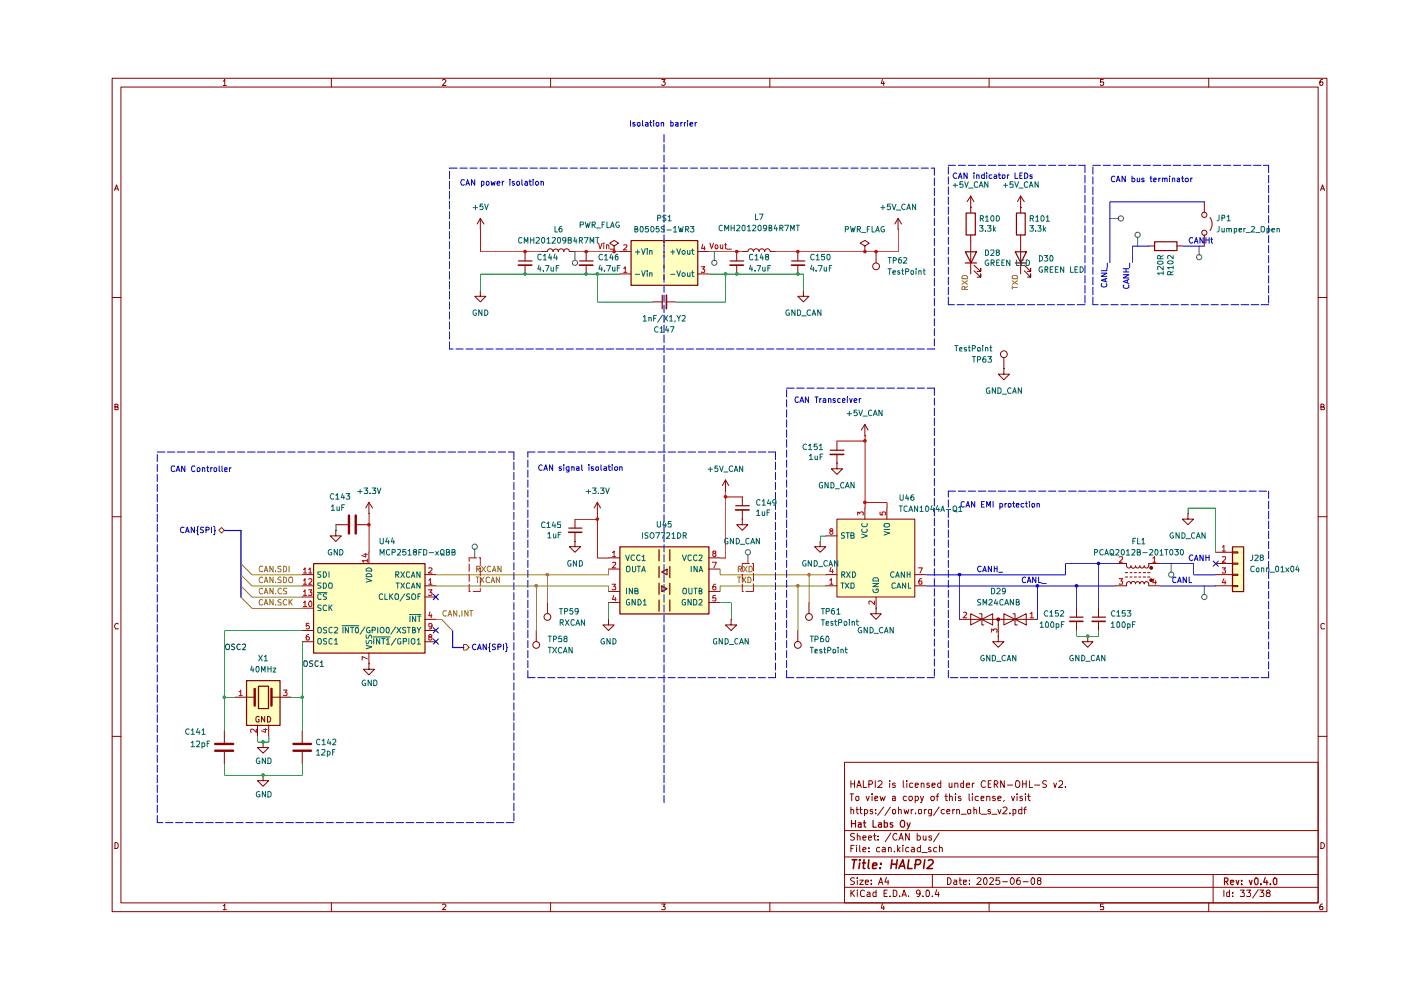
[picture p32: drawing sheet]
<svg xmlns="http://www.w3.org/2000/svg" width="297mm" height="210mm" viewBox="0 0 297 210" stroke-linecap="round" stroke-linejoin="round" font-family="sans-serif">
<g fill="none" stroke="#890000" stroke-width=".21">
<path d="M23.8 16.6h257.5v176.7h-257.5zM25.6 18.5h253.9v172.9h-253.9zM47.3 17.2h.2l.2-.4v1.3M47.3 18.1h.7M70.3 16.6v1.9M93.8 17l.2-.2h.3l.3 .3-.8 1h.8M116.7 16.6v1.9M140.3 16.8h.7l-.4 .6 .4 .1v.4l-.2 .2h-.4l-.1-.2M163.2 16.6v1.9M187.1 16.8l-.3 .9h.7M187.4 17.3v.8M209.7 16.6v1.9"/>
<path d="M233.9 16.8h-.6v.6h.6l.1 .1-.1 .5-.4 .1-.2-.2M256.3 16.6v1.9M280.4 16.8h-.3a.93 .93 0 0 0-.2 1.2h.5l.1-.5-.1-.1h-.5l-.1 .1M24.3 40.4l.4-1.2 .4 1.2M24.4 40h.6M280 40.4l.4-1.2 .4 1.2M280.1 40h.6M23.8 63.1h1.8M279.5 63.1h1.8M24.4 86.3h.4l.2-.3v-.2l-.6-.1v1.2h.6v-.5l-.2-.1M280.1 86.3l.6-.1v-.4l-.6-.1v1.2h.6l.1-.4-.3-.2M23.8 109.6h1.8"/>
<path d="M279.5 109.6h1.8M25 132.3l-.1-.1a.66 .66 0 0 0-.6 .4 .66 .66 0 0 0 .2 .7h.5M280.8 132.3l-.4-.1-.3 .3v.6l.1 .2h.6M23.8 156.1h1.8M279.5 156.1h1.8M24.4 178.6h.3l.3 .4v.6l-.3 .3h-.3zM179.1 161.6h100.4v29.8h-100.4zM179.1 176.1h100.4M180.2 168.3h.8M180.4 171.7l.4-.1 .2 .2v.8M180.4 165.5v1.5M180.4 171.1v1.5"/>
<path d="M180.4 179.9h.4M180.4 166.2h.8M180.6 168.3v1.5M181.1 179.2h-.7v1.4M181.2 176.8l-.6-.1-.3 .3 .1 .3 .7 .2 .1 .2a.51 .51 0 0 1-.3 .4 .51 .51 0 0 1-.6 0M181.2 165.5v1.5M181.5 168.9h.6l-.1 .8h-.5zM181.5 171.6h.5M181.6 179.2v.1M181.6 179.7v.9M181.7 171.1v1.2l.3 .3M181.7 167l.4-1.5 .5 1.5"/>
<path d="M181.8 177.3l.3-.1 .3 .2v.7M181.8 176.7v1.4M181.8 166.5h.6M182.3 179.2v1.2l.1 .2M182.3 171.6h.5M182.4 171.1v1.2l.4 .3M183 177.6l.6-.1-.1-.2-.4-.1-.1 .2v.7h.5M183 165.5v1.5h.7M183.3 171.7h.6l.1 .6a.45 .45 0 0 1-.7 .2M183.3 171.6v1.4M183.6 168.8l.4 1 .3-1M184.1 177.6l.7-.1-.1-.2-.4-.1-.2 .2 .1 .7h.5"/>
<path d="M184.2 179.7v.2M184.2 166.3h.5a.41 .41 0 0 0 .3-.4 .41 .41 0 0 0-.3-.4h-.5v1.5M184.9 168.3v.2M184.9 168.8v1M185 171.7l-.4-.1-.1 .2 .1 .2 .4 .1v.4h-.5M185.2 177.2h.5M185.4 176.7v1.2l.3 .2M185.5 169.2h.6v-.3h-.6v.8h.6M185.6 165.5v1.5M185.7 172.4v.2M185.7 171.7v.1M186.2 178v.1"/>
<path d="M186.2 177.3v.1M186.2 165.7l.6-.2 .2 .4-.1 .3-.8 .8h.9M186.5 179.7h-.4a.59 .59 0 0 0-.1 .9h.5M186.6 168.8l.2 1 .3-.7 .3 .7 .3-1M187.1 179.7h.6v.9h-.6v-.4l.6-.2M187.4 171.1l-1.3 1.8M188.4 179.8l.1-.1h.4l.1 .9M188.4 179.7v.9M188.6 165.5v.2M188.6 166v1M188.8 171.1l-1.2 1.8M188.9 176.6l-1.2 1.9"/>
<path d="M189.2 171.7h.1a.36 .36 0 0 1 .6 .2l-.1 .6-.3 .1-.3-.2zM189.2 168.9h.6v.9M189.8 169.2h-.6v.5h.6M189.8 166.1l-.3-.1-.3 .2 .1 .3h.5v.4h-.6M190.1 176.9a.55 .55 0 0 0-.7 0 .55 .55 0 0 0-.1 .6l.3 .6h.3l.2-.1M190.3 179.2v1.4M190.5 171.7h.6v.9M190.5 171.1v1.5M190.6 178.1l.5-1.4 .4 1.4M190.7 177.7h.6M190.8 179.7l-.5 .6M191.4 179.2v.1"/>
<path d="M191.4 179.7v.9M191.5 165.5v1.3l.2 .2M191.7 171.6l.2 1 .3-.7 .2 .7 .3-1M192.2 168.9l-.4-.1-.3 .3v.4l.3 .3 .4-.1M192.3 165.5v.2M192.3 166v1M192.7 179.7h-.4a.59 .59 0 0 0-.1 .9h.5M192.8 176.7v1.4l-.8-1.4v1.4M192.8 168.9h.6v.6l-.2 .3h-.3l-.2-.3zM193.2 171.6v1M193.3 179.7h.4l.2 .2v.7h-.6v-.4l.6-.2M193.5 166.1l-.4-.1-.2 .2v.7h.6"/>
<path d="M193.6 171.6l-.4 .3M194 168.9l.5-.1 .2 .3v.4l-.2 .3-.5-.1M194 166.5l.7-.1-.1-.3-.4-.1-.2 .2v.6l.2 .2 .4-.1M194 168.8v1.4M194.1 172.4v.2M194.5 177.3l.4-.1 .2 .3v.6h-.6M194.5 176.7v1.4M194.7 171.7h.7l-.1 .8-.3 .1-.3-.2zM195.1 179.2v1.4l-.6-.1a.6 .6 0 0 1 .2-.8h.4M195.1 168.8l.4 1M195.3 166.2l.2-.2 .4 .2v.8M195.3 166v1"/>
<path d="M195.7 177.2l.1 .9h.4l.1-.1M195.8 168.8l-.4 1.3-.3 .1M196 171.6v1M196.3 177.2v.9M196.4 171.6l-.4 .3M197 166.1l-.3-.1-.2 .3 .1 .2h.3l.2 .3-.2 .2-.4-.1M197.3 179.7h-.3l-.2 .2 .2 .3 .4 .1-.1 .3h-.5M197.4 168.9l.5-.1 .2 .3v.4l-.2 .3h-.3l-.3-.3zM197.5 177.3l-.3-.1-.3 .2 .6 .3v.4h-.6M197.5 171.6v1.1l-.2 .3h-.4M197.5 171.7l-.4-.1-.3 .3 .1 .6h.6M197.6 166.5l.7-.1-.2-.4-.5 .2v.6l.3 .2 .3-.1"/>
<path d="M198.4 168.8h.6M198.6 179.7h-.4a.59 .59 0 0 0-.1 .9h.5M199 168.3l-.3 .3v1.2M199.1 176.6l-1.2 1.9M199.1 171.1l-1.2 1.8M199.2 179.8l.2-.1h.3l.1 .9M199.2 179.2v1.4M199.5 166.1l-.5-.1-.2 .3v.4l.2 .3 .5-.1M199.5 165.5v1.5M200.2 171.7l-.4-.1-.3 .3v.4l.3 .3 .4-.1M200.3 168.8h.6M200.6 168.3v1.4l.3 .1"/>
<path d="M200.7 172h.7l-.2-.4h-.3l-.2 .2v.5l.2 .3 .4-.1M201.2 166v.9l.4 .1 .2-.2M201.3 168.9l.4-.1 .2 .2v.8M201.3 168.3v1.5M201.8 166v1M202 171.6v1M202.4 171.6l-.4 .3M202.4 166.2l.3-.2 .4 .2v.8M202.4 166v1M202.6 168.3v.2M202.6 168.8v1M202.8 171.7l.5-.1 .1 .2v.8"/>
<path d="M202.8 171.6v1M203.7 168.9l-.3-.1-.2 .3 .1 .1h.3l.2 .4-.2 .2-.4-.1M203.8 172.6h1.1M204.3 166.1l-.4-.1-.2 .2v.6l.2 .2 .4-.1M204.3 165.5v1.5M204.9 166.5l.7-.1v-.3l-.5-.1-.2 .2v.6l.2 .2 .5-.1M205.2 171.7h.6l-.1 .8h-.5zM205.5 168.3v1.3l.1 .2M206.1 168.3v.2M206.1 166v1M206.1 168.8v1M206.5 171.7l.3-.1 .3 .2v.8"/>
<path d="M206.5 171.1v1.5M206.6 166l-.5 .3M207.4 168.9h-.6l-.1 .6a.45 .45 0 0 0 .7 .2M207.7 171.1v1.2l.2 .3M208 169.2h.6v-.3h-.6v.8h.6M208.1 172.6h1.1M208.9 165.7v-.1a.7 .7 0 0 0-.9 .5 .7 .7 0 0 0 .5 .9l.4-.2M209.2 168.9l.4-.1 .3 .2v.8M209.2 168.8v1M209.5 166.2h.5M210 171.7l-.4-.1-.1 .2v.2l.5 .1v.4h-.5M210.1 165.5h-.6v1.5h.6"/>
<path d="M210.3 172.6h1.1M210.8 166.3l.7-.1a.45 .45 0 0 0-.2-.7h-.5v1.5M211 168.9h-.5v.3l.5 .1 .1 .3-.3 .2-.3-.1M211.1 166.3l.5 .7M211.6 171.6l.3 1 .3-1M211.6 169.2h.6v-.3l-.5-.1-.1 .2v.6l.1 .2 .5-.1M212.7 171.3l.6-.2 .2 .4-.9 1.1h.9M212.9 169.7l-.1 .2M212.9 165.5v1.5l-.7-1.5v1.5M213.6 166.5h1.1M214.1 172.4v.2M214.4 168.8l.4 1 .3-1"/>
<path d="M214.8 171.7h.6v.7l-.3 .2-.3-.1M214.8 171.6v1.4M215.5 165.6l.1-.1a.73 .73 0 0 1 .7 .7 .73 .73 0 0 1-.7 .8l-.2-.2-.1-.3zM215.6 168.3v.2M215.6 168.8v1M216.6 171.7h-.6v.7l.2 .2 .4-.1M216.6 171.1v1.5M216.7 168.9l-.3-.1-.2 .3 .1 .1h.3l.2 .4-.2 .2-.4-.1M216.8 166.2h.8M216.8 165.5v1.5M217.1 171.6h.5M217.4 168.3v.2"/>
<path d="M217.4 168.8v1M217.6 171.1l-.4 .3v1.2M217.6 165.5v1.5M217.8 168.8h.6M218.1 168.3v1.3l.3 .2M218.3 165.5v1.5h.6M219.4 166.5h1.1M221.9 165.6l-.6-.1-.2 .4 .1 .3 .5 .2 .2 .3a.6 .6 0 0 1-.8 .2M223.4 166l.3 1 .3-1M224.5 165.7l.2-.2 .5 .1 .1 .6-.9 .8h.9M225.9 166.8v.2M280.1 178.6a.65 .65 0 0 1 .7 .7 .65 .65 0 0 1-.7 .6z"/>
<path d="M47.3 192h.2l.2-.3v1.2M47.3 192.9h.7M70.3 191.4v1.9M93.8 191.9l.2-.2h.3l.3 .2-.8 1h.8M116.7 191.4v1.9M140.3 191.7h.7l-.4 .5 .4 .2v.3l-.1 .2-.6-.1M163.2 191.4v1.9M179.1 188.1h100.4M179.1 185.4h100.4M179.1 181.7h100.4M180.4 188.7v1.4M180.6 189.3l.6 .8"/>
<path d="M181.2 186.2l-.6-.1-.3 .3 .3 .4 .6 .3a.51 .51 0 0 1-.3 .4 .51 .51 0 0 1-.6 0M181.2 188.7l-.8 .8M181.8 188.7v.2M181.8 186.1v.2M181.8 186.6v.9M181.8 189.1v1M182.3 186.6h.7l-.7 .9h.7M183 180.2l.6-.2-.1-.3h-.4l-.1 .2v.7h.5M183.3 188.9l-.4-.2-.5 .4 .1 .8 .2 .2 .6-.1M183.5 187l.6-.1v-.3h-.6v.2v.7h.6M183.9 189.2l.4-.1 .2 .3v.7h-.6l-.1-.4 .7-.2M184.2 180.5v.1"/>
<path d="M184.7 187.4v.1M184.7 186.6v.2M185.7 188.7v1.4h-.5v-.9h.5M186.3 187.5l.5-1.4 .4 1.4M186.4 187.1h.6M187.1 191.6l-.3 .9h.7M187.4 192.1v.8M187.4 189.4h.5M187.9 186l-.3 1h.9M188.1 188.7h-.7v1.4h.7M188.3 186.6v.9M188.7 190v.1"/>
<path d="M189.4 188.7h.3l.4 .4v.6l-.2 .4h-.5zM189.6 180.5v.1M190.4 180.1l.4 .5M190.7 190v.1M191.2 190.1l.5-1.4 .5 1.4M191.3 189.7h.7M192.6 190v.1M195.1 189.3v.2l-.6 .1-.2-.3v-.3l.2-.3 .6 .2v.8l-.3 .4h-.3M195.5 180.8h1.1M195.7 190v.1M196.6 188.7a.78 .78 0 0 1 .6 .6 .78 .78 0 0 1-.3 .8h-.4l-.2-.3v-.8zM197.7 190v.1"/>
<path d="M197.7 185.4v2.7M198.6 188.6l-.3 1.1h.8M199 189.1v1M200.9 186.1a.72 .72 0 0 1 .8 .7 .72 .72 0 0 1-.8 .7zM202.3 186.6h.5v.9M202.8 186.9h-.4l-.2 .3 .2 .3h.4M203.4 186.6h.5M203.5 186.1v1.2l.4 .2M204.3 187l.6-.1v-.3h-.6v.9h.6M205.6 187.4v.1M205.6 186.6v.2M207.2 186.3v-.1a.47 .47 0 0 1 .8 .3l-.9 1h.9"/>
<path d="M208.6 186.3l.3-.2a.8 .8 0 0 1 .4 .7 .8 .8 0 0 1-.4 .7l-.3-.1-.1-.5zM209.7 191.4v1.9M209.9 186.3l.1-.2h.4l.2 .4-.8 1h.8M211.9 186.1h-.7l-.1 .7 .3-.2 .4 .1 .2 .6a.52 .52 0 0 1-.9 .1M212.6 186.9h1M214.5 186.1a.75 .75 0 0 1 .6 .7 .75 .75 0 0 1-.6 .7 .92 .92 0 0 1 0-1.4zM216.2 186.1l-.5 .2a1.02 1.02 0 0 0 .1 1.2l.5-.1v-.6l-.5-.2-.3 .3M216.9 186.9h1.1M218.8 186.2l.3-.1 .3 .3v.9l-.3 .2a.78 .78 0 0 1-.6-.5 .78 .78 0 0 1 .3-.8zM220.2 186.7l-.3-.3 .3-.3 .4 .1v.4a.56 .56 0 0 0-.5 .2 .56 .56 0 0 0-.1 .7h.6l.1-.6-.2-.2M233.9 191.7h-.6v.6l.6-.1 .1 .2-.1 .5-.6-.1M256.3 191.4v1.9"/>
<path d="M257.2 185.4v6M259.5 188.7v1.4M260.7 188.7v1.4h-.5l-.1-.8 .2-.2 .4 .1M261.4 190v.1M261.4 189.2v.2M263 188.7h.8l-.4 .5 .4 .2v.6h-.8M264.3 188.7h.9l-.5 .5 .5 .3-.1 .5h-.8M266.8 188.6l-1.2 1.8M267.1 188.7h.9l-.6 .5h.3l.3 .3-.1 .5h-.8M268.7 189.3l-.2-.2 .2-.4h.4l.2 .3-.2 .3h-.4l-.2 .3 .1 .5h.5l.2-.5-.2-.3M280.4 191.7h-.3a.93 .93 0 0 0-.2 1.2h.5l.1-.5-.1-.2h-.5l-.1 .2"/>
</g>
<g fill="none" stroke="#890000" stroke-width=".25">
<path d="M180.5 173.9v1.5M180.5 174.6h.9M181.4 173.9v1.5M182 174.5h.6v.9M182.6 174.8l-.6 .1v.4h.6M183.1 174.5h.5M183.2 173.9v1.2l.4 .3M185.1 173.9v1.5h.7M186.3 174.5h.5l.1 .9M186.9 174.8h-.5l-.2 .2 .2 .4 .5-.1M187.5 174.5h.7v.7l-.3 .2-.4-.1M187.5 173.9v1.5"/>
<path d="M189.3 174.5h-.5v.3l.5 .3-.2 .3-.3-.1M191.2 173.9h.3l.3 .3v.9l-.3 .3h-.3a.89 .89 0 0 1 0-1.5zM192.3 174.5l.3 .9M193 174.5l-.5 1.2-.2 .1M259.6 186.9h.5l.3-.3v-.2l-.3-.3h-.5v1.5M260 186.9l.4 .7M260.9 187.1l.7-.1-.1-.4h-.5l-.1 .2 .1 .7h.5M262.1 186.6l.3 1 .3-1M263.3 187.4v.2M263.3 186.6v.2M264.9 186.6l.3 1 .3-1M266.1 186.2l.3-.1 .3 .3v.8l-.3 .4a.9 .9 0 0 1-.3-1.4z"/>
<path d="M267.3 187.4v.2M268.3 186.1l-.4 1h.9M268.6 186.6v1M269.4 187.4v.2M270.1 186.2l.3-.1 .3 .3v.8l-.3 .4a.9 .9 0 0 1-.3-1.4z"/>
</g>
<g fill="none" stroke="#890000" stroke-width=".34">
<path d="M180.7 182.3h1M181.2 182.3l-.3 1.8M182.3 182.3v.2M182.3 183l-.2 1.1M182.9 183h.6M183.2 182.3l-.2 1.8h.4M184.2 182.3l-.1 1.6 .2 .2M185 183.6l.9-.2-.1-.4h-.6l-.2 .9 .2 .2h.5M186.6 184v.1M186.8 183v.2M189 183.2h1.1M189.1 182.3l-.2 1.8"/>
<path d="M190.2 182.3l-.2 1.8M190.6 184.1l.8-1.8 .4 1.8M190.8 183.6h.9M192.7 182.3l-.3 1.8h1M194 183.3h.8l.3-.2a.5 .5 0 0 0-.2-.8h-.7l-.2 1.8M196.1 182.3l-.3 1.8M196.8 182.5l.3-.2 .6 .1a.51 .51 0 0 1 0 .7l-1.2 1h1.2"/>
</g>
<g fill="#ffffbf">
<path d="M133.8 51h14.1v9.5h-14.1z"/>
<path d="M177.4 110.1h16.6v16.5h-16.6z"/>
<path d="M261.3 115.9h2.3v9.5h-2.3z"/>
<path d="M66.4 119.5h23.7v18.9h-23.7z"/>
<path d="M52.2 144.3h7.1v9.5h-7.1z"/>
<path d="M131.4 115.9h18.9v14.2h-18.9z"/>
</g>
<g fill="none" stroke="#ca0000" stroke-width=".21">
<path d="M126.9 51.6l.3 1.1 .5-1.1M128 51.6h.1M128 51.9v.8M128.6 52.1l.2-.2 .3 .2v.6M128.6 51.9v.8M129.4 52.8h.9M150.5 51.6l.4 1.1 .4-1.1M151.6 52.1l.2-.2 .3 .1v.7h-.3l-.2-.1zM152.7 51.9v.7l.2 .1 .3-.1M153.2 51.9v.8M153.7 51.9h.4M153.8 51.6v1.1h.3"/>
<path d="M154.2 52.8h.9"/>
</g>
<g fill="none" stroke="#890000" stroke-width=".21">
<path d="M101.8 48.6h.1M101.8 46.3l-.6 1.2M101.8 46.3l.8 1.2M101.8 46.3v2.3M111.3 53.3v2M111.3 56.2v1.9M117.2 53.3a.59 .59 0 0 0-.5-.6 .59 .59 0 0 0-.6 .6h-1.2M117.3 53.3a.55 .55 0 0 1 .5-.5 .55 .55 0 0 1 .6 .5M118.3 53.3a.59 .59 0 0 1 .6-.6 .59 .59 0 0 1 .6 .6 .59 .59 0 0 1 .6-.6 .59 .59 0 0 1 .6 .6h1.2M124.3 53.3v2M124.3 56.2v1.9M130.2 52.2l.9-.6-.9-.6-.9 .6 .9 .6v1.1"/>
<path d="M130.2 53.3h.1M131.4 53.3h2.4M131.4 58.1h2.4M140.8 51v1.2M140.8 53.3v1.2M140.8 55.7v1.2M140.8 58.1v1.2M147.9 53.3h2.4M147.9 58.1h2.4M156.2 53.3v2M156.2 56.2v1.9M157.4 53.3h1.2a.59 .59 0 0 1 .6-.6 .59 .59 0 0 1 .6 .6 .59 .59 0 0 1 .5-.6 .59 .59 0 0 1 .6 .6 .59 .59 0 0 1 .6-.6 .59 .59 0 0 1 .6 .6 .59 .59 0 0 1 .6-.6 .59 .59 0 0 1 .6 .6h1.1"/>
<path d="M169.1 53.3v2M169.1 56.2v1.9M183.4 52.2l.9-.6-.9-.6-1 .6 1 .6v1.1M183.4 53.3h.1M185.7 53.3v2.4M190.4 48.6h.1M190.4 46.3l-.7 1.2M190.4 46.3l.8 1.2M190.4 46.3v2.3M205.8 43.9h.1M205.8 41.6l-.8 1.2M205.8 41.6l.7 1.2"/>
<path d="M205.8 41.6v3.5M205.8 49.8v8.3M206.5 57.4l1.4 1.4v-.7v.7h-.7M206.5 56.2l1.4 1.4v-.7v.7h-.7M216.4 43.9h.1M216.4 41.6l-.7 1.2M216.4 41.6l.8 1.2M216.4 41.6v3.5M216.4 49.8v8.3M217.2 57.4l1.3 1.4v-.7v.7h-.7M217.2 56.2l1.3 1.4v-.7v.7h-.7M243.6 52.2h1.2"/>
<path d="M249.5 52.2h1.2M255.3 42.8v2.3M255.3 49.8v2.4M256.5 46.1a2.33 2.33 0 0 1 0 2.8M170.3 61.6v1.2h1.2l-1.2 1.2-1.2-1.2h1.2M170.3 61.6h.1M212.8 78.1v1.2h1.2l-1.2 1.2-1.1-1.2h1.1M212.8 78.1h.1M212.8 75.8v2.3M177.4 98.2v1.2h1.2l-1.2 1.2-1.1-1.2h1.1M177.4 98.2h.1M177.4 93.5v1.9"/>
<path d="M177.4 96.4v1.8M183.4 92.4h.1M183.4 90l-.8 1.2M183.4 90l.7 1.2M183.4 90v2.4M173.9 114.8v1.1h1.2l-1.2 1.2-1.2-1.2h1.2M173.9 114.8h.1M175.1 113.6h2.3M177.4 110.1h16.6v16.5h-16.6zM183.4 107.7v2.4M188 107.7v2.4M257.7 117.1h3.6"/>
<path d="M257.7 119.5h3.6M261.3 117h1.2v.3h-1.2zM261.3 119.4h1.2v.2h-1.2zM169.1 133.7v2.4M171.5 127.8v2.3M175.1 121.8h2.3M175.1 124.2h2.3M185.7 128.9v1.2h1.1l-1.1 1.2-1.1-1.2h1.1M185.7 128.9h.1M185.7 126.6v2.3M194 121.8h2.3M194 124.2h2.3"/>
<path d="M257.7 121.8h3.6M257.7 124.2h3.6M261.3 121.8h1.2v.2h-1.2zM261.3 124.1h1.2v.3h-1.2z"/>
<circle cx="185.7" cy="56.5" r=".72"/>
<circle cx="255.3" cy="45.6" r=".55"/>
<circle cx="255.3" cy="49.4" r=".55"/>
<circle cx="212.8" cy="75.1" r=".72"/>
<circle cx="169.1" cy="136.7" r=".72"/>
<circle cx="171.5" cy="130.8" r=".72"/>
</g>
<g fill="none" stroke="#890000" stroke-width=".25">
<path d="M109.9 55.3h2.9M122.9 55.3h2.9M133.8 51h14.1v9.5h-14.1zM154.8 55.3h2.9M167.8 55.3h2.8M204.7 53.4h2.3l-1.1 2.4zM204.7 55.8h2.3M204.8 45.2h2v4.6h-2zM215.3 53.4h2.3l-1.2 2.4zM215.3 55.8h2.3M215.5 45.2h1.9v4.6h-1.9zM244.8 51.3h4.7v1.8h-4.7z"/>
<path d="M176.1 95.5h2.8M261.3 116h2.4v9.4h-2.4z"/>
</g>
<path d="M109.9 56.2h2.9M122.8 56.2h2.9M154.8 56.2h2.8M167.8 56.2h2.8M176 96.4h2.9" fill="none" stroke="#890000" stroke-width=".34"/>
<g fill="none" stroke="#b00000" stroke-width=".21">
<path d="M132.2 52l.6-.1 .1 .3-.7 .8h.7M132.2 56.9l.4-.3v1.1M132.2 57.7h.7M148.7 56.6h.7l-.4 .5h.3l.1 .1-.1 .5h-.6M149 51.8l-.3 .9h.8M149.3 52.2v.8M176.2 112.6l-.3-.2a.35 .35 0 0 1 .4-.3 .35 .35 0 0 1 .3 .3l-.3 .2a.36 .36 0 0 0-.4 .4 .36 .36 0 0 0 .5 .3 .36 .36 0 0 0 .1-.6l-.2-.1M181.8 109.2v-.7l.5 .4 .1-.4h.6v.7M186.6 108.5v.6l.5 .1v-.7h.5l.2 .2v.4l-.2 .1M259.2 116l.3-.3v1.1M259.2 118.1h.6v.4l-.6 .7h.6M259.2 116.8h.6"/>
<path d="M175.9 123l.4-.3v1.2M175.9 123.9h.7M176.2 120.3l-.3 .9h.8M176.5 120.7v.8M185.4 127.4v.8l-.8-.8-.4 .1 .1 .6M194.7 120.4h.9l-.5 1.1M195.4 122.7h-.3a.93 .93 0 0 0-.2 1.2h.5l.1-.5-.1-.2h-.5l-.1 .2M259.2 120.4h.6l-.3 .4 .3 .1v.5h-.6M259.5 122.7l-.3 .8h.7M259.7 123.1v.8"/>
</g>
<g fill="none" stroke="#006465" stroke-width=".21">
<path d="M134.7 53.4h.9M134.7 58.2h.9M135.2 53v.9M136 52.7l.4 1.2 .4-1.2M136 57.4l.4 1.2 .4-1.2M137.2 52.7v.1M137.2 57.4v.2M137.2 53.1v.8M137.2 57.8v.8M137.7 53.3l.2-.2 .3 .1v.7M137.7 57.9h.5v.7M137.7 53.1v.8"/>
<path d="M137.7 57.8v.8M142.2 53.4h.9M142.2 58.2h.9M142.6 53v.9M143.5 52.7l.4 1.2 .4-1.2M143.5 57.4l.4 1.2 .4-1.2M144.7 57.9h.5l.1 .5-.2 .2h-.3l-.2-.2zM144.9 53.1l.4 .2v.4l-.3 .2-.4-.2v-.4zM145.8 53.1v.7l.3 .1 .2-.1M145.8 57.8v.8l.5-.1M146.3 53.1v.8M146.3 57.8v.8"/>
<path d="M146.6 53.1h.5M146.6 57.8h.5M146.8 52.7v1.1l.3 .1M146.8 57.4v1l.1 .2h.2M179.1 113l-.5-.1-.2 .3 .1 .3 .5 .1v.4h-.6M179.4 112.9h.7M179.7 112.9v1.2M180.4 113.5h.4l.3-.2-.1-.3-.6-.1v1.2h.5l.2-.1v-.4l-.3-.1M182.7 113.2l1.2 .4-1.2 .4M182.8 112.2a.45 .45 0 0 0 .2 .7h.6a.45 .45 0 0 0 .2-.7M182.8 111a.45 .45 0 0 0 .2 .7h.6a.45 .45 0 0 0 .2-.7M187.4 112.7l1.2 .3-1.2 .5"/>
<path d="M187.4 112.3h1.2M187.6 111h.9l.1 .5a.78 .78 0 0 1-1.2 0zM178.3 123.6h.7M178.5 121.8h.6v-.4l-.1-.2h-.5v1.2M178.6 123.6v1.1M178.7 121.8l.4 .6M179.2 123.6l.8 1.1M179.5 121.2l.7 1.2M180 123.6l-.8 1.1M180.2 121.2l-.7 1.2M180.4 123.6h.5l.2 .3v.6l-.2 .2h-.5zM180.7 121.2h.5a.66 .66 0 0 1 .2 .8 .66 .66 0 0 1-.7 .4z"/>
<path d="M185.1 123.7h1.2l-1.2 .7h1.2M185.2 125l-.1 .2a.61 .61 0 0 0 .6 .5 .61 .61 0 0 0 .6-.6l-.1-.2h-.5v.2M185.2 122.7l.1-.2h.7l.3 .4v.3h-1.2zM189.6 121.3l-.6-.1a.67 .67 0 0 0-.2 .7 .67 .67 0 0 0 .5 .5l.3-.1M189.8 123.7l-.5-.1-.2 .3 .1 .7h.6M189.9 122.4l.4-1.2 .4 1.2M190 122.1h.6M190.1 124.7l.5-1.1 .4 1.1M190.3 124.5h.5M191.8 121.2v1.2l-.7-1.2v1.2M192 123.6v1.1l-.7-1.1v1.1M192.3 121.2v1.2"/>
<path d="M192.3 121.8h.6M192.6 123.6v1.1h.5M192.9 121.2v1.2"/>
</g>
<g fill="none" stroke="#0400c6" stroke-width=".21">
<path d="M233.5 57.9h1.2l-1.2 .7h1.2M234.3 59.1v.6M234.7 59l-1.2 .4 1.2 .4M234.7 56.8v.6h-1.2M234.8 55.8v.9M238.2 58.3h1.1l-1.1 .6h1.1M238.2 57.7h1.1M238.2 57h1.1M238.7 57v.7M239 59.4v.5M239.3 59.3l-1.1 .4 1.1 .4M239.5 55.8v.9"/>
<path d="M252.9 50.5l-.5-.1a.67 .67 0 0 0-.3 .7 .67 .67 0 0 0 .5 .5l.3-.2M253.2 51.6l.4-1.2 .4 1.2M253.3 51.2h.6M255.1 50.4v1.2l-.7-1.2v1.2M255.7 50.4v1.2M255.7 50.9h.7M256.4 50.4v1.2M256.7 50.7h.4M256.9 50.4v1l.2 .2M233.6 60.1l-.1 .5a.67 .67 0 0 0 .7 .3 .67 .67 0 0 0 .5-.5l-.2-.3M238.3 60.5l-.1 .3 .3 .3h.6l.2-.1v-.5M252.9 117.8l-.5-.1a.67 .67 0 0 0-.3 .7 .67 .67 0 0 0 .5 .5l.3-.2"/>
<path d="M253.2 118.9l.4-1.2 .4 1.2M253.3 118.5h.6M255.1 117.7v1.2l-.7-1.2v1.2M255.7 117.7v1.2M255.7 118.2h.7M256.4 117.7v1.2M208 120.1h-.5a.67 .67 0 0 0-.3 .6 .67 .67 0 0 0 .6 .5l.2-.1M208.4 121.2l.4-1.1 .3 1.1M208.4 120.9h.6M210.2 120.1v1.1l-.7-1.1v1.1M210.8 120.1v1.1M210.8 120.6h.6"/>
<path d="M211.4 120.1v1.1M211.7 121.3h.9M217.5 122.5l-.3-.2a.67 .67 0 0 0-.5 .6 .67 .67 0 0 0 .3 .6l.5-.1M217.8 123.5l.4-1.2 .4 1.2M217.9 123.2h.6M219.6 122.3v1.2l-.7-1.2v1.2M220.2 122.3v1.2h.6M220.9 123.7h.9M249.3 122.5l-.3-.2-.3 .4v.6l.1 .2 .5-.1M249.7 123.5l.4-1.2 .3 1.2M249.8 123.2h.5M251.5 122.3v1.2l-.6-1.2v1.2"/>
<path d="M252.1 122.3v1.2h.5"/>
</g>
<g fill="none" stroke="#474747" stroke-width=".21">
<path d="M235.3 46.3h1.9M241.2 50.3v1.9M254.2 52.2v1.9M248.3 119.5v1.9"/>
<circle cx="237.6" cy="46.3" r=".55"/>
<circle cx="241.2" cy="49.8" r=".55"/>
<circle cx="254.2" cy="54.5" r=".55"/>
<circle cx="248.3" cy="121.8" r=".55"/>
</g>
<path d="M203.9 59.5l1.2 .8M204 58.6l.2-.2h.7l.2 .4v.3h-1.2zM205.1 59.5l-1.2 .8M214.6 58.6l.3-.2h.6l.2 .2v.5h-1.1zM214.6 59.5l1.1 .8M215.7 59.5l-1.1 .8M204.5 61.4v-.6h-.5l-.1 .6h1.2M205.1 60.7l-.6 .4M214.6 60.6v.7M214.6 61h1.1" fill="none" stroke="#848400" stroke-width=".21"/>
<path d="M243.9 120.2h.4v.4h-.4z" fill="#890000"/>
<path d="M243.9 120.2h.4v.4h-.4z" fill="none" stroke="#890000" stroke-width=".21"/>
<path d="M243.9 122.8h.4v.4h-.4z" fill="#890000"/>
<g fill="none" stroke="#890000" stroke-width=".21">
<path d="M236.5 119.5h2.3v.5M238.9 120a.47 .47 0 0 0 .4 .4 .47 .47 0 0 0 .5-.4M239.8 120a.51 .51 0 0 0 .5 .5 .51 .51 0 0 0 .5-.5M240.7 120a.47 .47 0 0 0 .5 .4 .47 .47 0 0 0 .5-.4 .47 .47 0 0 0 .4 .4 .47 .47 0 0 0 .5-.4 .47 .47 0 0 0 .5 .4 .47 .47 0 0 0 .4-.4M245.9 119.5h-2.3v.5M251.9 108.9v1.2h1.2l-1.2 1.2-1.2-1.2h1.2M251.9 108.9h.1M205.8 131.3h11.8M211.7 134.9v1.2h1.1l-1.1 1.1-1.2-1.1h1.2M211.7 134.9h.1M211.7 131.3v1.2M212.8 130.1v2.4l4.8-2.4v2.4z"/>
<path d="M214.8 130.1h.4v2.4h.5M232.9 128.9v1.9M232.9 131.7v2M238.6 121.4h.5M238.6 122.3h.5M238.8 123.8v.4h-2.3M238.9 123.8a.47 .47 0 0 1 .4-.5 .47 .47 0 0 1 .5 .5M239.6 121.4h.4M239.6 122.3h.4M239.8 123.8a.51 .51 0 0 1 .5-.5 .51 .51 0 0 1 .5 .5M240.5 121.4h.4M240.5 122.3h.4"/>
<path d="M240.7 123.8a.47 .47 0 0 1 .5-.5 .47 .47 0 0 1 .5 .5 .47 .47 0 0 1 .4-.5 .47 .47 0 0 1 .5 .5 .47 .47 0 0 1 .5-.5 .47 .47 0 0 1 .4 .5M241.5 121.4h.4M241.5 122.3h.4M242.4 121.4h.5M242.4 122.3h.5M243.3 121.4h.5M243.3 122.3h.5M243.6 123.8v.4h2.3M243.9 122.8h.4v.4h-.4z"/>
</g>
<path d="M237.3 118.1h.7v.4l-.7 .7h.7M244.4 118.4l.4-.4v1.2M244.4 119.2h.7M237.3 122.7h.7l-.4 .5 .4 .1v.5h-.7M244.7 122.7l-.3 .8h.8M245 123.1v.8" fill="none" stroke="#b00000" stroke-width=".21"/>
<g fill="none" stroke="#474747" stroke-width=".21">
<path d="M255.3 124.2v1.9"/>
<circle cx="255.3" cy="126.6" r=".55"/>
</g>
<path d="M231.6 130.9h2.8" fill="none" stroke="#890000" stroke-width=".25"/>
<path d="M231.5 131.7h2.8" fill="none" stroke="#890000" stroke-width=".34"/>
<path d="M211.4 131.1h.5v.4h-.5z" fill="#890000"/>
<g fill="none" stroke="#890000" stroke-width=".21">
<path d="M101.8 61.6v1.2h1.2l-1.2 1.2-1.1-1.2h1.1M101.8 61.6h.1M138.5 64h1.9M141.3 64h1.9M157.4 105.3v1.9M157.4 108.1v2M203.4 131.3h2.4M205.8 130.1l4.7 2.4v-2.4l-4.7 2.4zM207.7 130.1h.5v2.4h.4M211.4 131.1h.5v.4h-.5zM211.7 132.5v2.4M217.6 131.3h2.3"/>
<path d="M228.2 128.9v1.9M228.2 131.7v2M230.6 134.9v1.2h1.1l-1.1 1.1-1.2-1.1h1.2M230.6 134.9h.1"/>
</g>
<path d="M204.3 129.9l.4-.1 .3 .3-.8 .9h.8M210.2 134v-.7l.4 .4 .1-.4h.5l.2 .2v.4l-.2 .1M218.4 130.1l.4-.3v1.2M218.4 131h.7" fill="none" stroke="#b00000" stroke-width=".21"/>
<path d="M140.4 62.6v2.9M156 107.2h2.9M226.9 130.9h2.7" fill="none" stroke="#890000" stroke-width=".25"/>
<path d="M141.3 62.6v2.8M155.9 108.1h2.9M226.8 131.7h2.8" fill="none" stroke="#890000" stroke-width=".34"/>
<g fill="none" stroke="#848400" stroke-width=".21">
<path d="M94.6 129.5a.55 .55 0 0 0-.7 .5 .55 .55 0 0 0 .7 .6M95 130.6l.4-1.1 .3 1.1M95.1 130.3h.6M96.8 129.5v1.1l-.6-1.1v1.1M97.4 130.6h.1M97.9 129.5v1.1M99.2 129.5v1.1l-.7-1.1v1.1M99.6 129.5h.6M99.9 129.5v1.1M100.9 122.3h.7M101.1 120.6h.6l.1-.4-.2-.1h-.5v1.1M101.2 122.3v1.2"/>
<path d="M101.3 120.6l.5 .6M101.8 122.3l.8 1.2M102.1 120.1l.8 1.1M102.6 122.3l-.8 1.2M102.9 120.1l-.8 1.1M103.8 122.5l-.3-.2a.67 .67 0 0 0-.5 .6 .67 .67 0 0 0 .3 .6l.5-.1M104 120.1h-.5a.67 .67 0 0 0-.2 .6 .67 .67 0 0 0 .5 .5l.2-.1M104.1 123.5l.4-1.2 .4 1.2M104.2 123.2h.6M104.4 121.2l.4-1.1 .3 1.1M104.5 120.9h.6M105.9 122.3v1.2l-.7-1.2v1.2"/>
<path d="M106.2 120.1v1.1l-.6-1.1v1.1M156.5 120.6h.7v-.5h-.7v1.1M156.9 120.6l.3 .6M157.6 120.1l.8 1.1M158.4 120.1l-.8 1.1M158.8 120.1h.5l.2 .2v.6l-.3 .3h-.4z"/>
</g>
<g fill="none" stroke="#474747" stroke-width=".21">
<path d="M121.9 53.3v2M151.5 53.3v2"/>
<circle cx="121.9" cy="55.7" r=".55"/>
<circle cx="151.5" cy="55.7" r=".55"/>
</g>
<path d="M98.3 136.7h.6l.6 .5-.6 .6h-.6z" fill="#fff"/>
<path d="M98.3 136.7h.6l.6 .5-.6 .6h-.6z" fill="none" stroke="#735600" stroke-width=".21"/>
<path d="M100.9 136.7a.55 .55 0 0 0-.8 .5 .55 .55 0 0 0 .8 .5M101.2 137.8l.5-1.2 .3 1.2M101.3 137.4h.6M103.1 136.6v1.2l-.7-1.2v1.2M104 136.4l-.2 .1v.7l-.2 .1 .2 .2v.7h.2M105.1 136.7l-.5-.1-.2 .2 .1 .3 .5 .1v.5h-.6M105.6 137.2h.6v-.5l-.6-.1v1.2M106.8 136.6v1.2M107.2 136.4l.2 .2v.6l.2 .1-.2 .2-.1 .7h-.1" fill="none" stroke="#020087" stroke-width=".21"/>
<g fill="none" stroke="#890000" stroke-width=".21">
<path d="M71.2 112.4v1.2h1.2l-1.2 1.2-1.2-1.2h1.2M71.2 112.4h.1M71.2 111.3h2.5M75.7 111.3h2.5M78.2 108.9h.1M78.2 106.5l-.7 1.2M78.2 106.5l.8 1.2M78.2 106.5v2.4M78.2 117.1v2.4M64.1 121.8h2.3M64.1 124.2h2.3M64.1 126.6h2.3"/>
<path d="M64.1 128.9h2.3M64.1 133.7h2.3M64.1 136.1h2.3M78.2 138.4v2.3M90.1 121.8h2.3M90.1 124.2h2.3M90.1 126.6h2.3M90.1 133.7h2.3M90.1 136.1h2.3M90.1 131.3h2.3M47.6 154.9v2.6M47.6 159.4v2.6"/>
<path d="M49.9 147.8h4.1M54.6 153.8v2.3M54.9 152l-.3-.1-.3 .3v.6l.1 .3h.5v-.5h-.1M55.8 157.3v1.2h1.2l-1.2 1.2-1.2-1.2h1.2M55.8 157.3h.1M56.1 151.9v1.2l-.7-1.2v1.2M56.7 151.9a.66 .66 0 0 1 .7 .4 .66 .66 0 0 1-.3 .8h-.4zM57 153.8v2.3M57.6 147.8h4.1M64.1 154.9v2.6M64.1 159.4v2.6M78.2 140.7v1.2h1.2l-1.2 1.2-1.2-1.2h1.2"/>
<path d="M78.2 140.7h.1M55.8 164.3v1.2h1.2l-1.2 1.2-1.2-1.2h1.2M55.8 164.3h.1"/>
</g>
<g fill="none" stroke="#474747" stroke-width=".21">
<path d="M100.7 116.4v1.9"/>
<circle cx="100.7" cy="115.9" r=".55"/>
</g>
<path d="M66.5 119.5h23.6v19h-23.6zM52.3 144.3h7.1v9.5h-7.1zM54.8 145.5h2.1v4.7h-2.1z" fill="none" stroke="#890000" stroke-width=".25"/>
<g fill="none" stroke="#b00000" stroke-width=".21">
<path d="M77.1 117.5h.8M77.5 117.3v.8l-.8-.3M77.9 118.9h-1.1l.3 .3M77.9 118.5v.7M64.3 120.7l.4-.3v1.1M64.3 123h.2l.2-.3v1.2M64.3 125.4h.2l.2-.3v1.1M64.3 127.8h.2l.2-.4v1.2M64.3 121.5h.7M64.3 123.9h.7M64.3 126.2h.7M64.3 128.6h.7"/>
<path d="M65.4 120.7l.4-.3v1.1M65.4 122.9l.2-.2h.3l.2 .2v.3l-.7 .7h.7M65.4 125.1h.7l-.3 .5h.3v.6h-.7M65.4 134.5l-.5 .3v.8h.6l.1-.4-.3-.2h-.2l-.2 .2M65.4 121.5h.7M65.5 132.2h-.6v.6l.4-.2 .3 .2-.1 .5h-.6M65.6 127.5l.3-.1 .2 .3v.7l-.2 .2h-.3l-.2-.4zM77.9 139.7l-1.1-.5v.8M90.8 125.1h.8l-.4 .5 .4 .1v.4l-.2 .1h-.6M90.9 120.5l.5-.1 .2 .3-.8 .8h.8M90.9 123l.4-.3v1.2M90.9 123.9h.7"/>
<path d="M91.1 135h-.2v-.4h.6v.4l-.6 .1v.5l.2 .1h.2l.3-.2-.3-.5M91.2 129.7l-.3 .9h.7M91.4 130.2v.8M91.6 132.7l-.3 .2-.4-.1v-.6h.4a.73 .73 0 0 1 0 1.1h-.3M50.7 146.6h.2l.1-.3v1.2M50.7 147.5h.7M54.3 154.6v.7l-.6-.7-.5 .1v.6M55.9 154.7h.7M56.3 154.5v.8l-.9-.4M60.1 146.3h.8l-.5 .5h.4v.7l-.7-.1"/>
</g>
<g fill="none" stroke="#006465" stroke-width=".21">
<path d="M67.3 125.6h2M67.4 133.2l.5-.2a.65 .65 0 0 1 .3 .7 .65 .65 0 0 1-.6 .5l-.2-.2zM67.4 135.6l.5-.2a.65 .65 0 0 1 .3 .7 .65 .65 0 0 1-.6 .5l-.2-.2zM68.1 121.2l-.7 .1v.4l.7 .4-.3 .3-.4-.1M68.1 123.6l-.7 .1v.3l.7 .5-.2 .2h-.5M68.1 126.1l-.4-.2-.3 .3v.6l.1 .3 .6-.1M68.1 128.4l-.6-.1-.1 .1v.4l.7 .3-.2 .4h-.5M68.6 121.2h.4a.66 .66 0 0 1 .2 .8 .66 .66 0 0 1-.6 .4zM68.6 123.6h.4l.2 .3v.4l-.2 .4h-.4zM69.2 126l-.5-.1-.1 .2v.3l.6 .3-.1 .4h-.5M69.2 128.4l-.2-.1a.67 .67 0 0 0-.5 .5 .67 .67 0 0 0 .2 .7l.5-.1M69.2 133.1l-.4-.1-.2 .3 .2 .3 .4 .2v.3h-.6"/>
<path d="M69.2 135.5l-.4-.1-.2 .2 .2 .4 .4 .1v.4h-.6M69.8 121.2v1.2M69.8 128.3v1.2M69.8 123.6h.5l.1 .2v.8l-.6 .1a.87 .87 0 0 1 0-1.1zM69.9 128.8l.5 .7M70.4 133.1a.45 .45 0 0 0-.6 .2v.6a.45 .45 0 0 0 .6 .2M70.4 135.5a.45 .45 0 0 0-.6 .1v.7a.45 .45 0 0 0 .6 .2M70.4 128.3l-.6 .6M70.9 133.1l.5-.1 .2 .3-.7 .9h.7M70.9 135.7l.4-.3v1.2M70.9 136.6h.7M72.5 132.7h3.6"/>
<path d="M72.7 133v1.2M73.9 133v1.2l-.7-1.2v1.2M74.3 133h.7M74.7 133v1.2M75.4 133.1l.4-.1a.78 .78 0 0 1 0 1.2l-.4-.1zM77.4 132.9l-1 1.6M77.6 122.7l1.2 .4-1.2 .3M77.6 121.8a.66 .66 0 0 1 .8-.2 .66 .66 0 0 1 .4 .7h-1.2zM77.6 120.6a.66 .66 0 0 1 .8-.2 .66 .66 0 0 1 .4 .7h-1.2zM77.6 136.8l1.2 .4-1.2 .4M77.6 135.8v.5l.2 .2 .3-.2 .2-.5h.3l.2 .2-.1 .5M77.6 134.6l.1 .7h.3l.5-.7 .3 .3-.1 .4"/>
<path d="M78.4 133.1l-.3-.1a.61 .61 0 0 0-.4 .6 .61 .61 0 0 0 .5 .6l.3-.1v-.4h-.3M78.9 133.6h.6l.1-.5-.7-.1v1.2M79.1 135h3.6M79.2 135.4v1.2M80.1 133v1.2M80.5 135.4v1.2l-.7-1.2v1.2M80.7 133.2l.2-.2a.6 .6 0 0 1 .6 .6 .6 .6 0 0 1-.6 .6l-.3-.4zM80.9 135.4h.7M81.1 126.1l-.3-.2-.4 .3v.6l.2 .3 .5-.1M81.3 135.4v1.2M81.6 125.9v1.2h.6M81.9 133.1l.4-.1a.78 .78 0 0 1 0 1.2l-.4-.1z"/>
<path d="M81.9 135.7l.4-.3v1.2M81.9 136.6h.7M82.6 125.9v1.2M82.8 126.4l.5 .7M83.3 125.9l-.7 .7M83.9 121.8h.6v-.6h-.6v1.2M83.9 132.9l-1 1.6M84 125.9l.5 .2v.8l-.2 .2h-.4a.86 .86 0 0 1 .1-1.2zM84 123.6h.7M84 135.3l-1 1.5M84.1 121.8l.5 .6M84.1 133l.9 1.2"/>
<path d="M84.3 123.6v1.1M85 135.5a.45 .45 0 0 0-.7 .1v.7a.45 .45 0 0 0 .7 .2v-.4h-.2M85 121.2l.8 1.2M85 123.6l.8 1.1M85 133l-.9 1.2M85.5 136h.6l.1-.5-.7-.1v1.2M85.8 121.2l-.8 1.2M85.8 123.6l-.8 1.1M85.8 125.9l-1 1.5M86 133.1l-.4-.1-.3 .3 .3 .3 .4 .2v.3h-.7M86.3 133h.7M86.7 133v1.2"/>
<path d="M86.7 135.4v1.2M86.8 130.3h2.4M86.9 121.3l-.6-.1-.1 .3 .1 .8 .2 .1 .4-.1M86.9 123.7l-.6-.1-.1 .3 .1 .7h.6M86.9 126l-.5-.1-.2 .3 .1 .2a.47 .47 0 0 1 .5 .7h-.6M86.9 130.6v1.2M87.2 122.4l.4-1.2 .4 1.2M87.2 124.7l.4-1.1 .4 1.1M87.3 122.1h.6M87.3 124.5h.6M87.4 126.1l.2-.2 .4 .1a.87 .87 0 0 1 0 1.1h-.6l-.1-.4zM87.4 133.6l.6-.1v-.4l-.6-.1v1.2h.5l.2-.4-.3-.2"/>
<path d="M87.4 135.4l.6 .2v.8l-.6 .2a.78 .78 0 0 1 0-1.2zM88.1 130.6v1.2l-.7-1.2v1.2M88.5 133l.3 .6 .4-.6M88.5 135.7l.3-.3v1.2M88.5 136.6h.6M88.5 130.6h.7M88.6 126.5h.4M88.8 133.6v.6M88.9 130.6v1.2M89.1 121.2v1.2l-.7-1.2v1.2M89.1 123.6v1.1l-.7-1.1v1.1M89.1 125.9h-.5v1.2"/>
</g>
<path d="M74 109.3v3.8M75.4 109.3v3.8M45.6 157.7h3.8M45.6 159.2h3.8M54 146v3.6M57.6 146v3.6M62.2 157.7h3.7M62.2 159.2h3.7" fill="none" stroke="#890000" stroke-width=".51"/>
<path d="M46.4 112.4l.6-.6 .6 .6-.6 .6z" fill="#fff"/>
<path d="M46.4 112.4l.6-.6 .6 .6-.6 .6z" fill="none" stroke="#735600" stroke-width=".21"/>
<g fill="none" stroke="#020087" stroke-width=".21">
<path d="M39 111.8h-.2a.6 .6 0 0 0-.6 .6 .6 .6 0 0 0 .6 .5h.2M39.4 112.9l.3-1.1 .4 1.1M39.4 112.6h.6M41.2 111.8v1.1l-.7-1.1v1.1M42.1 111.6l-.2 .1v.7l-.2 .1 .2 .2v.7h.2M43.2 111.8h-.5l-.2 .2 .1 .3 .6 .3-.1 .3h-.6M43.7 112.4h.5l.2-.2-.1-.4h-.6v1.1M44.9 111.8v1.1M45.3 111.6l.2 .2v.6l.2 .1h-.2v.7l-.2 .2M257.2 119l1.1 1.1M258.3 119l-1.1 1.1M91.8 133.1l1.1 1.1"/>
<path d="M91.8 135.5l1.1 1.1M91.8 126l1.1 1.2M92.9 133.1l-1.1 1.1M92.9 135.5l-1.1 1.1M92.9 126l-1.1 1.2"/>
</g>
<g fill="none" stroke="#848400" stroke-width=".21">
<path d="M51.1 119.5l2.4 2.4h10.6M51.1 121.9l2.4 2.3h10.6M51.1 124.2l2.4 2.4h10.6M51.1 126.6l2.4 2.4h10.6M55.7 127.3l-.3-.2a.67 .67 0 0 0-.5 .5 .67 .67 0 0 0 .3 .7l.5-.1M55.7 122.5l-.3-.2a.67 .67 0 0 0-.5 .6 .67 .67 0 0 0 .3 .6l.5-.1M55.7 124.9l-.3-.2a.67 .67 0 0 0-.5 .5 .67 .67 0 0 0 .3 .7l.5-.1M55.7 120.1h-.5a.67 .67 0 0 0-.3 .6 .67 .67 0 0 0 .5 .5l.3-.1M56 128.3l.4-1.2 .4 1.2M56 123.5l.4-1.2 .4 1.2M56 125.9l.4-1.2 .4 1.2M56 121.2l.4-1.1 .4 1.1"/>
<path d="M56.1 127.9h.6M56.1 123.2h.6M56.1 125.6h.6M56.1 120.9h.6M57.9 127.1v1.2l-.7-1.2v1.2M57.9 122.3v1.2l-.7-1.2v1.2M57.9 124.7v1.2l-.7-1.2v1.2M57.9 120.1v1.1l-.7-1.1v1.1M58.4 128.2v.1M58.4 123.4v.1M58.4 125.8v.1M58.4 121.1v.1"/>
<path d="M59.6 127.2l-.4-.1-.3 .2 .1 .3 .6 .2v.4l-.7 .1M59.6 122.4l-.4-.1-.3 .3 .1 .3 .6 .2v.3l-.7 .1M59.6 120.1h-.5l-.2 .1 .2 .4 .5 .1v.4l-.2 .1h-.5M59.7 124.9l-.3-.2a.67 .67 0 0 0-.5 .5 .67 .67 0 0 0 .3 .7l.5-.1M60.1 122.3a.66 .66 0 0 1 .7 .5 .66 .66 0 0 1-.3 .7h-.4zM60.1 120.1h.4a.66 .66 0 0 1 .3 .7 .66 .66 0 0 1-.7 .4zM60.8 127.3l-.3-.2a.67 .67 0 0 0-.5 .5 .67 .67 0 0 0 .3 .7l.5-.1M60.8 124.8h-.6v.4l.5 .2 .1 .3-.1 .2h-.6M61.3 122.5l.2-.2 .4 .1a.87 .87 0 0 1 0 1.1h-.5l-.2-.3zM61.3 120.1v1.1M61.3 127.1v1.2M61.5 127.6l.5 .7"/>
<path d="M62 127.1l-.7 .7M92.5 124.2h36.6v1.2M92.5 131.4h1.2l2.3 2.3M113.7 124.2v9.5M116.1 121.9v5.9M129.1 120.7v1.2h-36.6M152.7 120.7v1.2h22.4M156.4 122.3h.6M156.7 122.3v1.2M157.4 122.3l.7 1.2M158.1 122.3l-.7 1.2M158.6 122.3a.66 .66 0 0 1 .6 .5 .66 .66 0 0 1-.2 .7h-.4z"/>
<path d="M169.2 124.2v9.5M171.6 121.9v5.9M175.1 124.2h-22.4v1.2"/>
</g>
<path d="M47.9 136.7l.3-.1 .4 .1 .1 .6-.2 .4-.3 .1-.3-.2zM49.8 136.7l-.5-.1-.2 .1 .1 .4 .6 .3-.3 .4-.4-.1M51 136.7h-.6l-.2 .4 .2 .6 .3 .1 .3-.2M51.4 136.7h.7v.4l-.7 .7h.7M64.6 140.1h.4a.86 .86 0 0 1-.1 1.2l-.5-.2v-.8zM66.3 140.1h-.5l-.2 .2 .2 .3 .5 .2v.3l-.2 .2-.5-.1M67.5 140.2l-.5-.1-.2 .3 .1 .7 .2 .2 .4-.2M67.9 140.5l.3-.4v1.2M67.9 141.3h.7" fill="none" stroke="#0f0f0f" stroke-width=".21"/>
<g fill="none" stroke="#890000" stroke-width=".21">
<path d="M121.9 114.8v1.1h1.2l-1.2 1.2-1.2-1.2h1.2M121.9 114.8h.1M121.9 110.1v1.8M121.9 112.9v1.9M126.6 108.9h.1M126.6 106.5l-.6 1.2M126.6 106.5l.7 1.2M126.6 106.5v2.4M129 118.3h2.4M150.3 118.3h2.3M153.8 104.1h.1M153.8 101.8l-.7 1.2"/>
<path d="M153.8 101.8l.7 1.2M153.8 101.8v2.3M157.4 110.1v1.2h1.2l-1.2 1.1-1.2-1.1h1.2M157.4 110.1h.1M113.7 133.7v2.4M116.1 127.8v2.3M129 131.3v1.2h1.2l-1.2 1.2-1.2-1.2h1.2M129 131.3h.1M129 120.6h2.4M129 125.4h2.4M129 127.8h2.4M150.3 120.6h2.3"/>
<path d="M150.3 125.4h2.3M150.3 127.8h2.3M155 131.3v1.2h1.2l-1.2 1.2-1.2-1.2h1.2M155 131.3h.1"/>
<circle cx="113.7" cy="136.7" r=".72"/>
<circle cx="116.1" cy="130.8" r=".72"/>
</g>
<path d="M120.6 112h2.8M131.4 116h18.9v14.2h-18.9zM139.7 116.5v2.4M142 116.5v2.4M139.7 120.1v2.4M139.7 123.7v2.3M139.7 127.2v2.4M140.3 124.2l1.1 .6-1.1 .6zM140.3 121.3l1.1-.6v1.2zM142 120.1v2.4M142 123.7v2.3M142 127.2v2.4" fill="none" stroke="#890000" stroke-width=".25"/>
<path d="M129.9 117.2l.3-.4v1.2M129.9 119.3l.6-.1v.3l-.7 .9h.7M129.9 118h.6M151 119.2h.9l-.5 1.2M151.4 117.3l-.3-.2 .1-.3h.5v.5h-.5l-.1 .2 .1 .4 .2 .1 .4-.2-.1-.5h-.2M129.8 123.9h.7l-.4 .5h.4v.7l-.7-.1M130.1 126.2l-.2 .9h.7M130.5 126.7v.7M151.7 123.9h-.2a.93 .93 0 0 0-.3 1.2h.5l.1-.6-.1-.1h-.5l-.1 .1M151.7 126.2h-.5l-.1 .6 .6-.1v.7l-.6-.1" fill="none" stroke="#b00000" stroke-width=".21"/>
<g fill="none" stroke="#006465" stroke-width=".21">
<path d="M132.7 117.7l.4 1.2 .3-1.2M134.5 117.8l-.5-.1a.67 .67 0 0 0-.2 .7 .67 .67 0 0 0 .5 .5l.2-.2M135.7 117.8l-.5-.1a.67 .67 0 0 0-.3 .7 .67 .67 0 0 0 .6 .5l.2-.2M136.1 118l.4-.3v1.2M136.1 118.9h.7M144.7 117.7l.4 1.2 .4-1.2M146.5 117.8l-.5-.1-.1 .2 .1 .8 .2 .2 .3-.2M147.7 117.8l-.5-.1-.1 .2v.8l.3 .2 .3-.2M148.2 117.8l.5-.1 .1 .5-.6 .7h.6M132.8 124.7v1.2M132.9 120.1h.5a.77 .77 0 0 1-.1 1.1l-.5-.1zM133.4 127.2l-.2-.1-.4 .3v.6l.2 .3 .5-.1v-.4h-.2"/>
<path d="M134.1 120.1v1l.2 .1h.2l.3-.2v-.9M134.1 124.7v1.2l-.7-1.2v1.2M134.6 125.3l.6-.1 .1-.2-.3-.3h-.4v1.2h.6l.1-.5-.3-.1M134.7 127.1v1.2l-.7-1.2v1.2M135.1 120.1h.7M135.3 127.1a.66 .66 0 0 1 .6 .4 .66 .66 0 0 1-.2 .8h-.4zM135.5 120.1v1.1M136 121.2l.5-1.1 .3 1.1M136.1 120.9h.6M136.4 127.4l.3-.3v1.2M136.4 128.3h.7M145 124.7l.5 .2v.8l-.1 .2h-.5a.86 .86 0 0 1 .1-1.2z"/>
<path d="M145.3 127.2l-.1-.1a.66 .66 0 0 0-.6 .5 .66 .66 0 0 0 .3 .7l.5-.1v-.4h-.3M146 124.7v1l.2 .2 .5-.1v-1.1M146.5 127.1v1.2l-.6-1.2v1.2M146.5 120.1v1.1M147.1 127.1h.3l.3 .3v.6l-.1 .3h-.5zM147.1 124.7h.7M147.5 124.7v1.2M147.8 120.1v1.1l-.7-1.1v1.1M148.2 121.2l.4-1.1 .4 1.1M148.2 125.3l.5-.1 .1-.2-.2-.3h-.4v1.2h.5l.1-.5-.2-.1M148.2 127.3l.5-.2 .1 .2v.3l-.6 .7h.6M148.3 120.9h.5"/>
</g>
<g fill="none" stroke="#474747" stroke-width=".21">
<path d="M158.6 117.6v1.9"/>
<circle cx="158.6" cy="117.1" r=".55"/>
</g>
<path d="M120.6 112.9h2.7" fill="none" stroke="#890000" stroke-width=".34"/>
<path d="M47.6 112.5h3.5v14.1M96 133.7v3.6h2.3" fill="none" stroke="#020087" stroke-width=".25"/>
<path d="M101.9 48.6v4.8h13M121.9 53.4h9.5M150.3 53.4h7.1M190.4 48.6v4.8h-25.9M177.5 93.5h5.9M183.4 92.4v15.3M78.3 108.9v8.2M121.9 110.1h4.8M126.7 108.9v9.4h2.4M153.9 104.2v14.1h-1.2M153.9 105.4h3.5M183.4 106.6h4.7v1.1" fill="none" stroke="#ca0000" stroke-width=".21"/>
<g fill="none" stroke="#009600" stroke-width=".21">
<path d="M126.7 58.1v6h11.8M131.4 58.1h-29.5v3.6M150.3 58.1h20.1v3.6M153.9 58.1v6h-10.7M71.2 111.3v1.2M175.1 113.7h-1.2v1.2M251.9 108.9v-1.2h5.9v9.4M64.1 136.1v18.9M64.1 133.7h-16.5v21.3M129.1 127.8v3.6M152.7 127.8h2.4v3.6M228.3 133.7v1.2h4.6v-1.2"/>
<path d="M47.6 147.9h2.3M54.6 156.2v1.2h2.4v-1.2M61.8 147.9h2.3M47.6 162v2.4h16.5v-2.4"/>
</g>
<g fill="none" stroke="#0400c6" stroke-width=".21">
<path d="M95.3 36.3v1.6M95.3 38.4v1.6M96.9 35.6l-1.6 .1M97.5 35.6h1.5M98.5 38.2l-.6-.1a.67 .67 0 0 0-.2 .7 .67 .67 0 0 0 .5 .5l.3-.2M98.8 39.3l.3-1.2 .5 1.2M98.9 38.9h.6M99.6 35.6h1.6M100.7 38.1v1.2l-.7-1.2v1.2M101.8 35.6h1.5M102.1 38.5l.3-.1 .2 .2v.5l-.2 .2-.3-.1M102.1 38.4v1.2"/>
<path d="M103.1 38.6l.2-.2 .3 .1v.7l-.3 .1-.2-.2zM103.9 35.6h1.5M104.1 38.4l.2 .9 .2-.6 .3 .6 .2-.9M105.4 38.9l.6-.1-.2-.4-.4 .2v.5l.2 .2 .3-.1M106 35.6h1.5M106.5 38.4v.9M106.8 38.4l-.3 .3M108.1 38.1v.1M108.1 38.4v.9M108.1 35.6h1.6M109 38.5h-.4v.3l.4 .1 .1 .2-.1 .2-.4-.1M109.6 38.5l.4-.1 .1 .2v.5l-.1 .2-.5-.3z"/>
<path d="M110.2 35.6h1.6M110.6 38.1v1l.2 .2M111.3 38.5l.4-.1 .1 .2v.7M111.8 38.8h-.4l-.2 .1 .2 .4 .4-.1M112.2 38.4h.5M112.3 38.1v1l.4 .2M112.3 35.6h1.6M113 38.1v.1M113 38.4v.9M113.5 38.7l.4-.3 .3 .3v.3l-.4 .3-.3-.3zM114.5 35.6h1.6M114.7 38.6l.2-.2 .3 .2v.7"/>
<path d="M114.7 38.4v.9M116.7 35.6h1.5M118.8 35.6h1.5M120.9 35.6h1.5M123 35.6h1.5M125.1 35.6h1.5M127.2 35.6h1.6M129.4 35.6h1.6M131.5 35.6h1.6M133.6 35.6h1.6M133.7 25.6v1.2M134.6 26h-.4v.3h.3l.2 .3-.2 .2-.3-.1"/>
<path d="M135.2 26l.5 .1v.6h-.5zM135.8 35.6h1.5M136.2 25.6v1l.2 .2M136.9 26h.4l.1 .8M137.4 26.2l-.5 .1-.1 .2 .2 .3 .4-.1M137.7 26h.5M137.9 25.6v1l.3 .2M137.9 35.6h1.5M138.6 25.6v.1M138.6 26v.8M139.2 26l.5 .1v.6h-.5zM140 35.6h1.5"/>
<path d="M140.2 26.1l.5-.1v.8M140.2 26v.8M142.1 35.6h1.6M142.2 26l.5 .1v.6h-.5M142.2 25.6v1.2M143.2 26h.5v.8M143.7 26.2l-.5 .1v.4h.5M144.3 35.6h1.5M144.3 26v.8M144.7 26h-.3l-.1 .2M145.1 26v.8M145.4 26l-.3 .2"/>
<path d="M145.8 25.6v.1M145.8 26v.8M146.3 26.3l.6-.1-.1-.2h-.4l-.1 .2v.4l.2 .2 .3-.1M146.4 35.6h1.5M147.4 26v.8M147.7 26h-.2l-.1 .2M148.5 35.6h1.6M150.6 35.6h1.6M152.7 35.6h1.6M154.8 35.6h1.6M157 35.6h1.6M159.2 35.6h1.5"/>
<path d="M161.3 35.6h1.5M163.4 35.6h1.5M165.5 35.6h1.5M167.6 35.6h1.6M169.7 35.6h1.7M171.9 35.6h1.6M174 35.6h1.6M176.2 35.6h1.5M178.3 35.6h1.5M180.4 35.6h1.5M182.5 35.6h1.6M184.6 35.6h1.6"/>
<path d="M186.8 35.6h1.5M188.9 35.6h1.6M191 35.6h1.6M193.1 35.6h1.6M195.3 35.6h1.5M197.4 35.6h.7v1.6M198.1 37.8v1.6M198.1 39.9v1.6M201.1 35.1h1.5M201.1 35.4v1.5M201.1 37.5v1.5M201.1 39.6v1.6"/>
<path d="M202.8 36.7a.55 .55 0 0 0-.7 .6 .55 .55 0 0 0 .7 .5M203.2 37.8l.4-1.1 .3 1.1M203.2 35.1h1.5M203.3 37.5h.6M205 36.7v1.1l-.6-1.1v1.1M205.3 35.1h1.5M206.5 36.7h.1M206.5 37.1v.7M207.1 37.2l.4-.1 .1 .7M207.1 37.1v.7M207.4 35.1h1.6M208.7 37.1h-.5l-.1 .5a.36 .36 0 0 0 .6 .2"/>
<path d="M208.7 36.7v1.1M209.2 36.7h.1M209.2 37.1v.7M209.5 35.1h1.6M210.3 37.1h-.5l-.1 .5a.36 .36 0 0 0 .6 .2M210.8 37.1h.4l.1 .7M211.3 37.3l-.5 .1-.1 .2 .2 .2h.4M211.7 35.1h1.6M211.7 37.1h.5M211.8 36.7v1l.4 .1M212.5 37.2l.5-.1v.7h-.5zM213.6 37.1v.7"/>
<path d="M213.8 35.1h1.6M213.9 37.1h-.2l-.1 .2M215.2 36.7v1.1h.6M216 35.1h1.5M216.2 37.3h.4M216.7 36.7h-.5v1.1h.5M217.2 36.7l.6 .1 .1 .4-.1 .5-.3 .1h-.3zM218.1 35.1h1.5M218.8 37.1h-.4l-.1 .2 .1 .1 .4 .1v.3h-.5M220.2 35.1h1.5M222.3 35.1h1.5M224.4 35.1h1.6"/>
<path d="M226.6 35.1h1.6M228.7 35.1h1.3v1.5M230 37.2v1.6M230 39.3v1.6M231.7 35.1h1.6M231.7 35.4v1.5M231.7 37.5v1.5M231.7 39.6v1.6M233.9 35.1h1.5M236 35.1h1.6M236.4 37.5l-.3-.2a.67 .67 0 0 0-.5 .5 .67 .67 0 0 0 .3 .7l.5-.1M236.7 38.5l.4-1.2 .4 1.2"/>
<path d="M236.8 38.2h.6M238.2 35.1h1.5M238.6 37.3v1.2l-.7-1.2v1.2M240 37.3v1.2h.4l.2-.1-.1-.6h-.5M240.3 35.1h1.5M241.1 37.8v.7l.5-.1M241.6 37.8v.7M242.4 35.1h1.5M242.6 37.8h-.4l-.2 .1 .2 .3h.4v.3h-.6M243.8 37.8h.4M244 37.3v1.1l.2 .1M244.5 35.1h1.6"/>
<path d="M244.6 38.2l.6-.2-.2-.2-.4 .1v.5l.1 .1h.4M245.7 37.8v.7M246 37.8l-.3 .2M246.5 37.8h.3l.2 .1v.6M246.5 37.8v.7M246.6 35.1h1.6M247 37.9l.1-.1 .4 .1v.6M248 37.3v.2M248 37.8v.7M248.6 37.8h.3l.2 .1v.6M248.6 37.8v.7M248.7 35.1h1.6"/>
<path d="M249.6 37.8h.5v.7h-.5v-.3l.5-.2M250.5 37.8h.4M250.7 37.3v1.1l.2 .1M250.9 35.1h1.6M251.4 37.8h.5l.1 .6-.2 .1h-.4l-.1-.1zM252.5 37.8v.7M252.8 37.8h-.3v.2M253.1 35.1h1.5M255.2 35.1h1.5M257.3 35.1h1.5M259.4 35.1h1.5M261.5 35.1h1.5"/>
<path d="M263.6 35.1h1.6M265.8 35.1h1.6M267.9 35.1h1.1v1.5M269 37.2v1.6M269 39.3v1.6M95.3 40.6v1.6M95.3 42.7v1.6M95.3 44.9v1.5M95.3 47v1.5M95.3 49.1v1.5M95.3 51.2v1.5M95.3 53.3v1.6"/>
<path d="M95.3 55.5v1.5M95.3 57.6v1.6M95.3 59.7v1.6M198.1 42v1.6M198.1 44.1v1.6M198.1 46.3v1.5M198.1 48.4v1.6M198.1 50.5v1.6M198.1 52.7v1.5M198.1 54.8v1.5M198.1 56.9v1.6M198.1 59v1.6"/>
<path d="M201.1 41.7v1.6M201.1 43.9v1.6M201.1 46v1.6M201.1 48.2v1.5M201.1 50.3v1.5M201.1 52.4v1.5M201.1 54.5v1.5M201.1 56.6v1.6M201.1 58.8v1.6M230 41.4v1.6M230 43.5v1.6M230 45.7v1.5"/>
<path d="M230 47.8v1.6M230 50v1.5M230 52.1v1.5M230 54.2v1.5M230 56.3v1.6M230 58.4v1.6M231.7 41.7v1.6M231.7 43.9v1.6M231.7 46v1.6M231.7 48.2v1.5M231.7 50.3v1.5M231.7 52.4v1.5"/>
<path d="M231.7 54.5v1.5M231.7 56.6v1.6M231.7 58.8v1.6M243.6 52.2h-3.5v3.6M250.7 52.2h4.7M255.4 42.8h-20.1v13M269 41.4v1.6M269 43.5v1.6M269 45.7v1.5M269 47.8v1.6M269 50v1.5M269 52.1v1.5"/>
<path d="M269 54.2v1.5M269 56.3v1.6M269 58.4v1.6M95.3 72.5v1.5h.8M95.3 61.8v1.6M95.3 64v1.5M95.3 66.1v1.5M95.3 68.2v1.6M95.3 70.4v1.5M96.7 74h1.5M98.8 74h1.5M100.9 74h1.5"/>
<path d="M103 74h1.5M105.1 74h1.6M107.3 74h1.6M109.4 74h1.6M111.5 74h1.6M113.6 74h1.6M115.8 74h1.5M117.9 74h1.6M120 74h1.6M122.2 74h1.5M124.3 74h1.5M126.4 74h1.5"/>
<path d="M128.5 74h1.6M130.6 74h1.6M132.7 74h1.7M134.9 74h1.6M137.1 74h1.5M139.2 74h1.5M141.3 74h1.5M143.4 74h1.5M145.5 74h1.6M147.6 74h1.7M149.8 74h1.6M151.9 74h1.6"/>
<path d="M154 74h1.6M156.2 74h1.5M158.3 74h1.5M160.4 74h1.6M162.5 74h1.6M164.7 74h1.5M166.8 74h1.5M168.9 74h1.6M171 74h1.6M173.1 74h1.6M175.3 74h1.6M177.4 74h1.6"/>
<path d="M179.6 74h1.5M181.7 74h1.5M183.8 74h1.5M185.9 74h1.5M188 74h1.6M190.1 74h1.7M192.3 74h1.6M194.4 74h1.6M198.1 61.1v1.6M198.1 63.2v1.7M198.1 65.4v1.6M198.1 67.6v1.5"/>
<path d="M198.1 69.7v1.5M198.1 71.8v1.5M198.1 73.9l-1.5 .1M201.1 63v1.6h1.2M201.1 60.9v1.6M202.9 64.6h1.6M205 64.6h1.6M207.2 64.6h1.6M209.3 64.6h1.6M211.4 64.6h1.6M213.5 64.6h1.6M215.7 64.6h1.5"/>
<path d="M217.8 64.6h1.6M219.9 64.6h1.6M222.1 64.6h1.5M224.2 64.6h1.5M226.3 64.6h1.5M228.4 64.6h1.6M230 60.5v1.6M230 62.7v1.6M231.7 63v1.6h1.1M231.7 60.9v1.6M233.4 64.6h1.5M235.5 64.6h1.6"/>
<path d="M237.6 64.6h1.6M239.8 64.6h1.5M241.9 64.6h1.6M244 64.6h1.6M246.1 64.6h1.6M248.2 64.6h1.6M250.4 64.6h1.6M252.5 64.6h1.6M254.7 64.6h1.5M256.8 64.6h1.5M258.9 64.6h1.5M261 64.6h1.6"/>
<path d="M263.1 64.6h1.6M265.2 64.6h1.7M267.4 64.6h1.6M269 60.5v1.6M269 62.7v1.6M33.3 95.8h1.7M33.3 96.4v1.5M33.3 98.5v1.5M35.5 95.8h1.6M37 98.9l-.5-.1-.2 .3 .1 .7 .2 .2 .4-.2M37.3 100l.4-1.2 .5 1.2M37.5 99.7h.5"/>
<path d="M37.6 95.8h1.6M39.2 98.8v1.2l-.7-1.2v1.2M39.8 95.8h1.5M41.3 98.9l-.5-.1-.2 .3 .1 .7 .3 .2 .3-.2M41.8 99.3l.2-.2 .3 .1v.7l-.3 .1-.2-.2zM41.9 95.8h1.5M42.9 99.3l.2-.2 .3 .2v.7M42.9 99.1v.9M43.8 99.1h.5M44 98.8v1.1l.3 .1M44 95.8h1.5M44.7 99.1v.9"/>
<path d="M45 99.1l-.3 .3M45.4 99.3l.1-.2 .4 .1v.7l-.4 .1-.1-.2zM46.1 95.8h1.6M46.5 98.8v1l.1 .2M47.1 98.8v1l.1 .2M47.7 99.6l.5-.1v-.3h-.5v.7h.5M48.2 95.8h1.6M48.7 99.1v.9M49 99.1l-.3 .3M50.4 95.8h1.5M52.5 95.8h1.6M54.6 95.8h1.6"/>
<path d="M56.7 95.8h1.6M58.8 95.8h1.6M61 95.8h1.6M63.1 95.8h1.6M65.3 95.8h1.5M67.4 95.8h1.5M69.5 95.8h1.5M71.6 95.8h1.6M73.7 95.8h1.6M75.8 95.8h1.7M78 95.8h1.6M80.2 95.8h1.5"/>
<path d="M82.3 95.8h1.5M84.4 95.8h1.5M86.5 95.8h1.5M88.6 95.8h1.6M90.7 95.8h1.7M92.9 95.8h1.6M95 95.8h1.6M97.1 95.8h1.6M99.3 95.8h1.5M101.4 95.8h1.5M103.5 95.8h1.6M105.6 95.8h1.6"/>
<path d="M107.8 95.8h1.2v1.7M109 98v1.6M111.9 97.5v1.6M111.9 99.7v1.5M113.4 95.8h-1.5v1.1M114 95.8h1.6M115 98.6a.55 .55 0 0 0-.8 .5 .55 .55 0 0 0 .8 .6M115.3 99.7l.4-1.1 .4 1.1M115.4 99.4h.6M116.1 95.8h1.6M117.2 98.6v1.1l-.7-1.1v1.1M118.3 95.8h1.5"/>
<path d="M119 99h-.4l-.1 .1 .1 .2 .4 .1v.3h-.5M119.5 98.6h.1M119.5 99v.7M120.4 95.8h1.6M120.6 99.7h-.5l-.1-.6 .2-.1h.4v.9v.2h-.5M121.2 99.1l.5-.1v.7M121.2 99v.7M122.2 99h.6v.7M122.5 95.8h1.6M122.8 99.2l-.6 .1v.4h.6M123.3 98.6v1.1h.2M124.6 95.8h1.6"/>
<path d="M124.9 98.6h.1M124.9 99v.7M125.8 99h-.4v.3h.3l.2 .3-.2 .1h-.3M126.4 99l.5 .1v.6h-.5zM126.8 95.8h1.5M127.4 98.6v1l.2 .1M128.1 99h.4l.1 .7M128.6 99.2l-.5 .1-.1 .2 .2 .2h.4M128.9 95.8h1.6M128.9 99h.5M129.1 98.6v1l.3 .1M129.8 98.6h.1"/>
<path d="M129.8 99v.7M130.3 99.1l.2-.1h.3l.2 .1-.1 .6h-.5zM131 95.8h1.6M131.4 99.1l.5-.1v.7M131.4 99v.7M133.2 95.8h1.5M135.3 95.8h1.5M137.4 95.8h1.5M139.5 95.8h1.6M141.6 95.8h1.6M143.7 95.8h1.7M145.9 95.8h1.6"/>
<path d="M148.1 95.8h1.5M150.2 95.8h1.5M152.3 95.8h1.5M154.4 95.8h1.5M156.5 95.8h1.6M158.7 95.8h1.6M160.8 95.8h1.6M162.9 95.8h1.5v1.7M164.4 98v1.6M166.8 82.3h1.6M166.8 82.6v1.6M166.8 84.8v1.5"/>
<path d="M166.8 86.9v1.6M166.8 89v1.6M166.8 91.1v1.6M166.8 93.2v1.6M166.8 95.4v1.5M166.8 97.5v1.6M166.8 99.7v1.5M168.9 82.3h1.6M169.2 84.2h-.4a.67 .67 0 0 0-.2 .6 .67 .67 0 0 0 .5 .5l.1-.1M169.6 85.3l.4-1.1 .4 1.1M169.7 85h.6M171.1 82.3h1.5"/>
<path d="M171.4 84.2v1.1l-.6-1.1v1.1M172.8 84.2h.7M173.1 84.2v1.1M173.2 82.3h1.5M173.8 84.5v.8M174.1 84.5l-.3 .3M174.6 84.6l.3-.1 .2 .2v.6M175.1 84.8h-.4l-.2 .2 .2 .3h.4M175.3 82.3h1.6M175.7 84.7l.1-.2 .4 .2v.6M175.7 84.5v.8M177.1 84.6l-.3-.1-.2 .2 .2 .2 .3 .1v.3h-.5"/>
<path d="M177.4 82.3h1.6M178.1 84.6l-.3-.1-.2 .2v.5l.2 .1h.3M178.6 84.9l.5-.1v-.2h-.5v.7h.5M179.6 82.3h1.5M179.6 84.2h.1M179.6 84.5v.8M180.2 84.5l.2 .8 .3-.8M181.1 84.9l.6-.1-.2-.3-.4 .2v.5l.2 .1h.3M181.7 82.3h1.6M182.2 84.5v.8M182.5 84.5l-.3 .3M183.8 82.3h1.6"/>
<path d="M185.9 82.3h1.6M188 82.3h1.6M190.2 82.3h1.6M192.3 82.3h1.6M194.5 82.3h1.5M196.6 82.3h1.5v1.5M198.1 84.4v1.5M198.1 86.5v1.6M198.1 88.6v1.7M198.1 90.8v1.6M198.1 93v1.5M198.1 95.1v1.5"/>
<path d="M198.1 97.2v1.5M198.1 99.3v1.5M33.3 100.6v1.5M33.3 102.7v1.5M33.3 104.8v1.6M33.3 106.9v1.6M33.3 109.1v1.6M33.3 111.2v1.6M33.3 113.4v1.5M33.3 115.5v1.5M33.3 117.6v1.5M33.3 119.7v1.5"/>
<path d="M109 100.2v1.5M109 102.3v1.5M109 104.4v1.5M109 106.5v1.5M109 108.6v1.6M109 110.7v1.7M109 112.9v1.6M109 115v1.6M109 117.1v1.6M109 119.3v1.5M111.9 101.8v1.5M111.9 103.9v1.5"/>
<path d="M111.9 106v1.5M111.9 108.1v1.6M111.9 110.2v1.6M111.9 112.4v1.6M111.9 114.5v1.6M111.9 116.7v1.5M111.9 118.8v1.5M164.4 100.2v1.5M164.4 102.3v1.5M164.4 104.4v1.5M164.4 106.5v1.5M164.4 108.6v1.6"/>
<path d="M164.4 110.7v1.7M164.4 112.9v1.6M164.4 115v1.6M164.4 117.1v1.6M164.4 119.3v1.5M166.8 101.8v1.5M166.8 103.9v1.5M166.8 106v1.5M166.8 108.1v1.6M166.8 110.2v1.6M166.8 112.4v1.6M166.8 114.5v1.6"/>
<path d="M166.8 116.7v1.5M166.8 118.8v1.5M198.1 101.4v1.6M198.1 103.5v1.6M198.1 105.7v1.6M198.1 107.8v1.6M198.1 109.9v1.6M198.1 112v1.6M198.1 114.2v1.5M198.1 116.3v1.6M198.1 118.4v1.6M201.1 106v1.5"/>
<path d="M201.1 108.1v1.6M201.1 110.2v1.6M201.1 112.4v1.6M201.1 114.5v1.6M201.1 116.7v1.5M201.1 118.8v1.5M202.6 104.1h-1.5v1.3M203.2 104.1h1.5M204.5 106.4l-.4-.1-.3 .3v.7l.3 .2 .4-.1M204.8 107.5l.4-1.2 .4 1.2M204.9 107.2h.6M205.3 104.1h1.5"/>
<path d="M206.7 106.3v1.2l-.7-1.2v1.2M207.4 104.1h1.6M208.1 106.9h.4M208.7 106.3h-.6v1.2h.6M209.2 107.5v-1.2l.4 .9 .4-.9v1.2M209.5 104.1h1.6M210.6 106.3v1.2M211.7 104.1h1.6M212 107.4h.5l.1-.5-.2-.1h-.4v1.1M213.1 106.8v.7M213.4 106.8h-.2l-.1 .1M213.8 106.8h.5v.6h-.5z"/>
<path d="M213.8 104.1h1.6M214.7 106.8h.4M214.9 106.3v1.1l.2 .1M215.5 107.1l.6-.1-.1-.2h-.5v.1v.5l.1 .1 .4-.1M216 104.1h1.5M217.1 106.8h-.5l-.1 .1 .1 .5h.5M217.4 106.8h.4M217.6 106.3v1.1l.2 .1M218.1 104.1h1.5M218.3 106.3v.1M218.3 106.8v.7M218.8 106.8h.5l.1 .1v.4l-.3 .2-.3-.2z"/>
<path d="M219.9 106.8h.4l.1 .7M219.9 106.8v.7M220.2 104.1h1.5M222.3 104.1h1.5M224.4 104.1h1.6M226.6 104.1h1.6M228.7 104.1h1.6M230.8 104.1h1.6M232.9 104.1h1.6M232.9 119.5v9.5M235.1 104.1h1.5M236.5 119.5h-10.6v2.4h-29.5"/>
<path d="M237.2 104.1h1.5M239.3 104.1h1.6M241.5 104.1h1.5M243.6 104.1h1.5M245.7 104.1h1.5M246 119.5h7.1v2.4h4.7M247.8 104.1h1.6M249.9 104.1h1.6M252 104.1h1.6M254.2 104.1h1.6M256.4 104.1h1.5M258.5 104.1h1.5"/>
<path d="M260.6 104.1h1.5M262.7 104.1h1.5M264.8 104.1h1.5M266.9 104.1h1.6M269 104.1v1.6M269 106.3v1.6M269 108.4v1.6M269 110.5v1.6M269 112.6v1.6M269 114.8v1.5M269 116.9v1.5M269 119v1.6"/>
<path d="M33.3 121.8v1.6M33.3 124v1.5M33.3 126.1v1.6M33.3 128.2v1.6M33.3 130.3v1.6M33.3 132.4v1.6M33.3 134.6v1.5M33.3 136.7v1.6M33.3 138.9v1.5M109 121.4v1.5M109 123.5v1.6M109 125.6v1.6"/>
<path d="M109 127.8v1.5M109 129.9v1.5M109 132v1.6M109 134.1v1.6M109 136.2v1.6M109 138.4v1.6M111.9 120.9v1.5M111.9 123v1.5M111.9 125.1v1.6M111.9 127.3v1.6M111.9 129.4v1.6M111.9 131.5v1.6"/>
<path d="M111.9 133.6v1.6M111.9 135.8v1.5M111.9 137.9v1.5M164.4 121.4v1.5M164.4 123.5v1.6M164.4 125.6v1.6M164.4 127.8v1.5M164.4 129.9v1.5M164.4 132v1.6M164.4 134.1v1.6M164.4 136.2v1.6M164.4 138.4v1.6"/>
<path d="M166.8 120.9v1.5M166.8 123v1.5M166.8 125.1v1.6M166.8 127.3v1.6M166.8 129.4v1.6M166.8 131.5v1.6M166.8 133.6v1.6M166.8 135.8v1.5M166.8 137.9v1.5M196.4 124.2h40.1M198.1 120.6v1.5M198.1 122.7v1.5"/>
<path d="M198.1 124.8v1.6M198.1 126.9v1.6M198.1 129v1.6M198.1 131.1v1.7M198.1 133.3v1.6M198.1 135.5v1.5M198.1 137.6v1.5M198.1 139.7v1.5M201.1 120.9v1.5M201.1 123v1.5M201.1 125.1v1.6M201.1 127.3v1.6"/>
<path d="M201.1 129.4v1.6M201.1 131.5v1.6M201.1 133.6v1.6M201.1 135.8v1.5M201.1 137.9v1.5M203.5 121.9v9.5M220 124.2v7.2M228.3 124.2v4.8M246 124.2h11.8M269 121.2v1.5M269 123.3v1.5M269 125.4v1.5"/>
<path d="M269 127.5v1.6M269 129.6v1.6M269 131.7v1.6M269 133.9v1.6M269 136.1v1.5M269 138.2v1.5M33.3 141v1.5M33.3 143.1v1.5M33.3 145.2v1.6M33.3 147.3v1.6M33.3 149.4v1.6M33.3 151.6v1.6"/>
<path d="M33.3 153.8v1.5M33.3 155.9v1.5M33.3 158v1.5M109 140.5v1.6M109 142.7v1.5M109 144.8v1.5M109 146.9v1.5M109 149v1.5M109 151.1v1.6M109 153.2v1.7M109 155.4v1.6M109 157.5v1.6"/>
<path d="M109 159.7v1.5M111.9 142.2v1.5h1.5M111.9 140v1.6M114 143.7h1.6M116.1 143.7h1.6M118.3 143.7h1.5M120.4 143.7h1.5M122.5 143.7h1.5M124.6 143.7h1.6M126.7 143.7h1.6M128.8 143.7h1.7M131 143.7h1.6"/>
<path d="M133.2 143.7h1.5M135.3 143.7h1.5M137.4 143.7h1.5M139.5 143.7h1.5M141.6 143.7h1.6M143.7 143.7h1.6M145.9 143.7h1.6M148 143.7h1.6M150.1 143.7h1.6M152.3 143.7h1.5M154.4 143.7h1.5M156.5 143.7h1.6"/>
<path d="M158.7 143.7h1.5M160.8 143.7h1.5M164.4 142.7v1h-1.5M164.4 140.5v1.6M166.8 142.2v1.5h1.5M166.8 140v1.6M168.9 143.7h1.6M171 143.7h1.6M173.1 143.7h1.6M175.3 143.7h1.6M177.4 143.7h1.6M179.6 143.7h1.5"/>
<path d="M181.7 143.7h1.5M183.8 143.7h1.5M185.9 143.7h1.5M188 143.7h1.6M190.1 143.7h1.7M192.3 143.7h1.6M194.4 143.7h1.6M196.6 143.7h1.5M198.1 141.8v1.5M201.1 140v1.6M201.1 142.2v1.5M201.5 143.7h1.6"/>
<path d="M203.6 143.7h1.6M205.7 143.7h1.6M207.8 143.7h1.7M210 143.7h1.6M212.2 143.7h1.5M214.3 143.7h1.5M216.4 143.7h1.5M218.5 143.7h1.5M220.6 143.7h1.6M222.7 143.7h1.7M224.9 143.7h1.6M227 143.7h1.6"/>
<path d="M229.2 143.7h1.5M231.3 143.7h1.5M233.4 143.7h1.5M235.5 143.7h1.6M237.6 143.7h1.6M239.8 143.7h1.5M241.9 143.7h1.6M244 143.7h1.6M246.1 143.7h1.6M248.2 143.7h1.6M250.4 143.7h1.6M252.5 143.7h1.6"/>
<path d="M254.7 143.7h1.5M256.8 143.7h1.5M258.9 143.7h1.5M261 143.7h1.6M263.1 143.7h1.6M265.2 143.7h1.7M269 140.3v1.5M269 142.4v1.3h-1.6M33.3 172.9v1.5h1.2M33.3 160.1v1.5M33.3 162.2v1.5M33.3 164.3v1.6"/>
<path d="M33.3 166.5v1.6M33.3 168.6v1.6M33.3 170.7v1.6M35.1 174.4h1.5M37.2 174.4h1.6M39.4 174.4h1.5M41.5 174.4h1.6M43.6 174.4h1.6M45.7 174.4h1.6M47.9 174.4h1.5M50 174.4h1.5M52.1 174.4h1.6"/>
<path d="M54.3 174.4h1.5M56.4 174.4h1.5M58.5 174.4h1.5M60.6 174.4h1.6M62.7 174.4h1.6M64.8 174.4h1.6M67 174.4h1.6M69.2 174.4h1.5M71.3 174.4h1.5M73.4 174.4h1.5M75.5 174.4h1.5M77.6 174.4h1.5"/>
<path d="M79.7 174.4h1.7M81.9 174.4h1.6M84 174.4h1.6M86.1 174.4h1.6M88.3 174.4h1.5M90.4 174.4h1.5M92.5 174.4h1.6M94.6 174.4h1.6M96.8 174.4h1.5M98.9 174.4h1.5M101 174.4h1.6M103.1 174.4h1.6"/>
<path d="M105.2 174.4h1.6M107.3 174.4h1.7M109 161.8v1.5M109 163.9v1.5M109 166v1.6M109 168.1v1.6M109 170.3v1.6M109 172.4v1.6"/>
</g>
<g fill="none" stroke="#0700ff" stroke-width=".21">
<path d="M140.8 28.5v1.6M140.8 30.6v1.7M140.8 32.9v1.5M140.8 35v1.5M140.8 37.1v1.5M140.8 39.2v1.5M140.8 41.3v1.5M140.8 43.4v1.6M140.8 45.6v1.6M140.8 47.7v1.6M140.8 49.8v1.6M140.8 52v1.5"/>
<path d="M140.8 54.1v1.5M140.8 56.2v1.5M140.8 58.3v1.6M140.8 60.5v1.5M140.8 62.6v1.5M140.8 64.7v1.6M140.8 66.8v1.6M140.8 68.9v1.6M140.8 71v1.6M140.8 73.2v1.6M140.8 75.4v1.5M140.8 77.5v1.5"/>
<path d="M140.8 79.6v1.5M140.8 81.7v1.5M140.8 83.8v1.6M140.8 85.9v1.6M140.8 88.1v1.6M140.8 90v1.5M140.8 92.1v1.5M140.8 94.2v1.6M140.8 96.4v1.5M140.8 98.5v1.5M140.8 100.6v1.6M140.8 102.7v1.6"/>
<path d="M140.8 104.8v1.6M140.8 106.9v1.6M140.8 109.1v1.6M140.8 111.3v1.5M140.8 113.4v1.5M140.8 115.5v1.5M140.8 117.6v1.5M140.8 119.7v1.6M140.8 121.8v1.6M140.8 124v1.6M140.8 126.1v1.6M140.8 128.3v1.5"/>
<path d="M140.8 130.4v1.5M140.8 132.5v1.5M140.8 134.6v1.5M140.8 136.7v1.6M140.8 138.9v1.6M140.8 141v1.6M140.8 143.1v1.6M140.8 145.2v1.6M140.8 147.4v1.5M140.8 149.5v1.5M140.8 151.6v1.6M140.8 153.8v1.5"/>
<path d="M140.8 155.9v1.5M140.8 158v1.5M140.8 160.1v1.6M140.8 162.2v1.6M140.8 164.3v1.6M140.8 166.5v1.6M140.8 168.7v1.5"/>
</g>
<circle cx="111.3" cy="58.1" r=".38" fill="#009600"/>
<g fill="#ca0000">
<circle cx="124.3" cy="53.3" r=".38"/>
<circle cx="111.3" cy="53.3" r=".38"/>
</g>
<circle cx="169.1" cy="58.1" r=".38" fill="#009600"/>
<g fill="#ca0000">
<circle cx="169.1" cy="53.3" r=".38"/>
<circle cx="183.4" cy="93.5" r=".38"/>
</g>
<g fill="#848400">
<circle cx="169.1" cy="124.2" r=".38"/>
<circle cx="171.5" cy="121.8" r=".38"/>
</g>
<circle cx="230.6" cy="134.9" r=".38" fill="#009600"/>
<g fill="#0400c6">
<circle cx="219.9" cy="124.2" r=".38"/>
<circle cx="228.2" cy="124.2" r=".38"/>
<circle cx="232.9" cy="119.5" r=".38"/>
<circle cx="203.4" cy="121.8" r=".38"/>
</g>
<g fill="#ca0000">
<circle cx="183.4" cy="106.5" r=".38"/>
<circle cx="185.7" cy="53.3" r=".38"/>
<circle cx="183.4" cy="53.3" r=".38"/>
<circle cx="153.8" cy="105.3" r=".38"/>
</g>
<circle cx="126.6" cy="58.1" r=".38" fill="#009600"/>
<circle cx="130.2" cy="53.3" r=".38" fill="#ca0000"/>
<circle cx="124.3" cy="58.1" r=".38" fill="#009600"/>
<circle cx="156.2" cy="53.3" r=".38" fill="#ca0000"/>
<g fill="#009600">
<circle cx="156.2" cy="58.1" r=".38"/>
<circle cx="153.8" cy="58.1" r=".38"/>
<circle cx="47.6" cy="147.8" r=".38"/>
<circle cx="64.1" cy="147.8" r=".38"/>
<circle cx="55.8" cy="164.3" r=".38"/>
<circle cx="55.8" cy="157.3" r=".38"/>
</g>
<g fill="#ca0000">
<circle cx="78.2" cy="111.2" r=".38"/>
<circle cx="126.6" cy="110.1" r=".38"/>
</g>
<g fill="#848400">
<circle cx="113.7" cy="124.2" r=".38"/>
<circle cx="116.1" cy="121.8" r=".38"/>
</g>
<g fill="none" stroke="#f00" stroke-width=".21">
<path d="M99.5 119.5v1.7M101.1 118.3h-1.6v.7M101.6 118.3h.2v1.6M157.4 119.5v1.7M157.4 119.5h1.5M159.5 119.5h.3v1.6M99.5 123.9v1.5h.2M99.5 121.8v1.5M101.8 120.4v1.6M101.8 122.6v1.5M101.8 124.7v.7h-1.5M157.4 123.9v1.5h.2"/>
<path d="M157.4 121.8v1.5M158.1 125.4h1.7M159.8 121.6v1.6M159.8 123.8v1.5"/>
</g>
<g fill="none" stroke="#006465" stroke-width=".21">
<path d="M202.1 39.3h.9M202.5 38.9v.8M204.1 38.5h-.6v.6l.5-.1 .2 .2v.3l-.2 .2-.5-.1M204.5 38.5l.4 1.2 .4-1.2M205.4 39.9h.9M207.2 38.7l-.3-.2-.3 .4v.6l.1 .2 .5-.1M207.6 39.7l.4-1.2 .4 1.2M207.8 39.4h.5M209.5 38.5v1.2l-.7-1.2v1.2M212.8 39.3h.8M213.2 38.9v.8M214.8 38.5h-.6l-.1 .6 .6-.1 .1 .6h-.7"/>
<path d="M215.1 38.5l.4 1.2 .5-1.2M216.1 39.9h.8M217.9 38.7l-.2-.2a.67 .67 0 0 0-.5 .5 .67 .67 0 0 0 .2 .7l.5-.1M218.3 39.7l.3-1.2 .4 1.2M218.3 39.4h.6M220.1 38.5v1.2l-.7-1.2v1.2M100.3 44h.9M100.8 43.5v.9M102.3 43.3h-.5v.6l.1-.2 .4 .1v.6h-.5M102.8 43.3l.3 1.1 .4-1.1M110.6 50.5l-.5-.1-.1 .2 .1 .8 .2 .2 .3-.2M111.2 51.6v-1.2l.4 .8 .3-.8v1.2"/>
<path d="M112.5 50.4v1.2M112.5 50.9h.7M113.2 50.4v1.2M113.7 50.5l.6-.1 .1 .3-.8 .9h.8M114.3 56.2l-.3 .9h.7M114.5 56.6v.9M114.7 54l-.5-.1-.2 .3 .1 .7 .3 .2 .3-.2M115 50.4h.3l.2 .1v.8l-.3 .3a.71 .71 0 0 1-.2-1.2zM115.2 57.3v.2M115.2 54.3l.4-.4v1.2M115.2 55.1h.6M115.6 56.3h.8l-.5 1.2"/>
<path d="M116 50.7l.3-.3v1.2M116 51.6h.7M116.6 53.8l-.3 .9h.7M116.8 56.6v.7l.2 .2 .3-.2M116.8 54.3v.8M117.1 50.5l.6-.1 .1 .3-.8 .9h.8M117.3 56.6v.9M117.7 48v1.2h.5M117.7 53.8l-.3 .9h.8M117.9 56.8h.4M118 54.3v.8M118.3 50.5v-.1a.59 .59 0 0 1 .6 .3 .59 .59 0 0 1-.1 .7l-.2 .2-.3-.2z"/>
<path d="M118.5 56.3h-.6v1.2M119.1 48h-.2a.73 .73 0 0 0-.1 1.2l.3-.1 .1-.4-.3-.3-.4 .3M120 50.9l-.1 .2h-.4l-.2-.2v-.4l.2-.1 .5 .1v.7l-.2 .3-.3 .1M120.5 50.9h.5l.1-.4-.1-.1h-.5v1.2h.5l.1-.2v-.3l-.2-.2M121.9 50.3l-.2 .8h.6M122.2 50.7v.9M122.8 51l.6-.1 .1-.4-.2-.1h-.5v1.2M123 47.7l.7-.1v-.4l-.7-.1v1.2M123.1 51l.4 .6M123.9 50.4h.8l-.5 1.2M124.1 47.1l.3 1.2 .2-.9 .2 .9 .3-1.2M125.1 51.6v-1.2l.4 .8 .4-.8v1.2"/>
<path d="M125.5 47.7l.6-.1v-.5h-.6v1.2M125.8 47.7l.4 .6M126.3 50.4h.7M126.5 48.3h.8M126.6 50.4v1.2M127.2 56.2l-.2 .9h.7M127.6 56.6v.9M127.7 47.6h.3M127.7 54l-.5-.1a.67 .67 0 0 0-.2 .7 .67 .67 0 0 0 .5 .5l.2-.2M128.2 57.3v.2M128.2 47.1h-.5v1.2M128.2 54.3l.3-.4v1.2"/>
<path d="M128.2 55.1h.6M128.6 56.3h.8l-.5 1.2M128.7 47.1v1.2h.5M129.4 48.3l.5-1.2 .3 1.2M129.5 47.9h.6M129.6 53.8l-.3 .9h.7M129.9 56.6v.7l.1 .2 .4-.2M129.9 54.3v.8M130.4 56.6v.9M130.9 56.8h.4M131 53.9h-.4l-.1 .3v.7l.1 .2 .4-.2v-.5h-.4l-.1 .2M131.2 47.1h-.4a.67 .67 0 0 0-.3 .6 .67 .67 0 0 0 .5 .6l.3-.2v-.3h-.3"/>
<path d="M131.5 56.3h-.6v1.2M134.6 48.6l.5-.1v-.4l-.5-.1v1.2h.4l.3-.4-.4-.2M135.8 48.1l.3-.1a.69 .69 0 0 1-.1 1.2l-.3-.4zM137.5 48h-.6l-.1 .6 .2-.2h.3l.2 .2v.4l-.2 .2h-.3l-.2-.2M138.1 48.1l.1-.1a.62 .62 0 0 1 .5 .6 .62 .62 0 0 1-.5 .6l-.2-.3zM139.4 46.2h.5l.2-.1-.1-.4-.6-.1v1.2M139.7 48h-.5l-.1 .6 .2-.2 .4 .1v.6l-.4 .1-.2-.2M140.9 48.1l-.5-.1-.2 .3 .2 .3 .4 .1v.4h-.6M141.2 45.7l-.5-.1-.2 .3 .2 .3h.3l.2 .3-.1 .2h-.6M141.4 48.8h.9M141.6 46l.4-.4v1.2M141.6 46.8h.7"/>
<path d="M142.8 48.3l.4-.3v1.2M142.8 49.2h.7M143.8 48l.4 1.2 .1-.9 .3 .9 .3-1.2M145.4 48.6h.5l.1-.2v-.3l-.6-.1v1.2M145.6 48.6l.4 .6M146.4 48h.7l-.4 .4 .4 .3v.4l-.6 .1-.1-.2M153.1 47.8a.45 .45 0 0 0-.6 .2v.7a.45 .45 0 0 0 .6 .2M153.7 48.9v-1.1l.4 .8 .4-.8v1.1M155 48.3h.7M155 47.8v1.1M155.7 47.8v1.1M156.2 47.8h.4l.3 .3-.8 .8h.8"/>
<path d="M157.5 47.8h.2l.3 .2v.7l-.4 .2a.7 .7 0 0 1-.1-1.1zM158.5 48.1l.3-.3v1.1M158.5 48.9h.7M159.2 56.2l-.3 .9h.7M159.4 56.6v.9M159.6 47.8h.4l.3 .3-.8 .8h.8M159.6 54l-.5-.1-.2 .3 .1 .7 .2 .2 .4-.2M160.1 57.3v.2M160.1 54.3l.3-.4v1.2M160.1 55.1h.7M160.2 45.4v1.2h.5M160.5 56.3h.8l-.5 1.2"/>
<path d="M160.9 47.8h.2l.3 .2v.7l-.4 .2a.7 .7 0 0 1-.1-1.1zM161 45.4h.8l-.5 1.2M161.4 53.8l-.2 .9h.7M161.7 56.6v.7l.2 .2 .3-.2M161.7 54.3v.8M162.2 56.6v.9M162.5 48.3l-.2 .2-.4-.2v-.5h.4a.73 .73 0 0 1-.1 1.1h-.2M162.5 54.4l-.2-.2 .1-.3h.5v.5h-.5l-.1 .2v.3l.2 .2 .5-.2-.1-.5h-.2M162.8 56.8h.4M163.1 48.3h.3l.2-.2v-.3h-.5v1.1h.4h.1v-.5l-.2-.1M163.4 56.3h-.6v1.2M164.4 47.7l-.2 .8h.6"/>
<path d="M164.7 48.2v.7M165.3 48.3h.5l.2-.1-.1-.4h-.6v1.1M165.6 48.3l.4 .6M166.4 47.8h.8l-.5 1.1M167.6 48.9v-1.1l.4 .8 .4-.8v1.1M168.8 47.8h.7M169.1 47.8v1.1M172.1 56.2l-.2 .9h.7M172.5 56.6v.9M172.6 54l-.5-.1a.67 .67 0 0 0-.2 .7 .67 .67 0 0 0 .5 .5l.2-.2M173 57.3v.2M173 54.3l.4-.4v1.2"/>
<path d="M173 55.1h.7M173.5 56.3h.8l-.5 1.2M174.7 56.6v.7l.2 .2 .3-.2M174.8 53.9h-.6l-.1 .5h.7v.5l-.1 .2h-.4l-.2-.2M175.2 56.6v.9M175.3 54.1l.2-.2a.6 .6 0 0 1 .6 .5 .6 .6 0 0 1-.3 .6l-.2 .1-.3-.2zM175.8 56.8h.4M176.3 56.3h-.5v1.2M179.2 48.6h.6v-.5l-.6-.1v1.2M180.3 48l.3 1.2 .2-.9 .2 .9 .3-1.2M181.8 48.6h.6v-.5l-.6-.1v1.2M182 48.6l.4 .6"/>
<path d="M182.7 49.3h.8M183.9 48.6h.3M184.4 48h-.5v1.2M184.9 48v1.2h.5M185.7 49.2l.4-1.2 .3 1.2M185.7 48.9h.6M186.8 44h.8M187.2 43.5v.9M187.4 48.1l-.2-.1a.61 .61 0 0 0-.4 .6 .61 .61 0 0 0 .5 .6l.2-.2v-.3h-.2M188.3 57h.7M188.3 54.6h.7M188.6 54.6v1.2"/>
<path d="M188.6 57v1.2M188.8 43.3h-.6l-.1 .6 .2-.2h.3l.2 .2v.5h-.7M189.1 43.3l.5 1.1 .4-1.1M189.3 57.7h.6l-.1-.3h-.4l-.1 .2v.4l.2 .2 .3-.1M189.4 55.2h.5l.2-.2-.1-.3-.6-.1v1.2M190.1 44.5h.9M190.7 57.4h-.3l-.1 .2 .5 .4-.1 .2-.4-.1M191.1 54.6l-.4 .1-.2 .8a.35 .35 0 0 0 .3 .3 .35 .35 0 0 0 .4-.3v-.2l-.3-.3-.4 .3M191.2 57.4h.4M191.3 57v1.1l.3 .1M191.6 54.7l.4-.1 .3 .3-.8 .9h.8M191.9 43.3a.55 .55 0 0 0-.7 .6 .55 .55 0 0 0 .7 .5"/>
<path d="M192 57.6h.5l.2-.2-.1-.3-.6-.1v1.2M192.3 44.4l.4-1.1 .3 1.1M192.3 44.1h.6M193.2 57.4l.5 .1v.5l-.2 .2-.4-.3zM194.1 43.3v1.1l-.7-1.1v1.1M194.2 57v.1M194.2 57.4v.8M194.8 57.5l.4-.1 .1 .8M194.8 57.4v.8M195.7 57.4h.5M195.9 57v1.1l.3 .1M207.7 47.8h.7l-.4 .5h.4v.2v.5l-.7-.1"/>
<path d="M207.8 46.3h.6l.1-.2-.1-.3-.6-.1v1.2M208.1 46.3l.4 .6M208.9 48.9v.1M208.9 53h.5a.66 .66 0 0 1 .2 .8 .66 .66 0 0 1-.7 .4zM208.9 46.1l.4-.4v1.2M208.9 46.9h.7M209.4 47.8h.7l-.4 .5h.3v.7l-.6-.1M209.5 55.2a.54 .54 0 0 0-.6 .6 .54 .54 0 0 0 .7 .4v-.4h-.2M210 53.1h.7v.4l-.7 .7h.7M210.1 55.7h.6v-.5l-.6-.1v1.2M210.2 45.8l.3-.1 .2 .3v.7l-.3 .2a.7 .7 0 0 1-.2-1.1zM210.4 55.7l.4 .6"/>
<path d="M210.6 47.8v1.2M210.7 48.6l.4 .4M211.1 48.3l-.5 .4M211.3 45.8l.3-.1a.64 .64 0 0 1 .3 .6 .64 .64 0 0 1-.4 .6l-.3-.2zM211.3 55.7h.4M211.4 53.5l-.2-.4 .5-.1 .2 .3-.2 .2-.5 .1v.4l.2 .2h.3l.2-.3v-.2l-.2-.2M211.9 55.1h-.6v1.2h.6M212.4 55.7h.4M212.9 55.1h-.5v1.2h.5M214.1 55.1v1.2l-.7-1.2v1.2M215.5 55.1v1.2h.6M216.6 55.7h.3"/>
<path d="M217.1 55.1h-.5v1.2h.5M217.6 55.1h.3l.4 .3v.6l-.4 .3h-.3zM218.3 47.8h.8l-.4 .5 .4 .2v.4l-.2 .1-.6-.1M218.4 46.3h.6l.1-.5-.7-.1v1.2M218.8 46.3l.3 .6M219.6 48.9v.1M219.6 46.1l.3-.4v1.2M219.6 46.9h.6M220 47.8h.7l-.3 .5 .3 .1v.5h-.7M220.4 54.2a.6 .6 0 0 1 .7 .6 .6 .6 0 0 1-.7 .6zM220.8 45.8l.3-.1a.64 .64 0 0 1 .3 .6 .64 .64 0 0 1-.4 .6l-.3-.2zM221 56.6h-.3a.61 .61 0 0 0-.4 .6 .61 .61 0 0 0 .5 .5h.3v-.5h-.3"/>
<path d="M221.2 47.8v1.2M221.4 54.2h.8l-.5 .4 .5 .3-.1 .4h-.7M221.4 48.6l.3 .4M221.6 57.1h.5l.1-.5h-.6v1.1M221.7 48.3l-.5 .4M221.8 46.1l.4-.4v1.2M221.8 57.1l.4 .6M221.8 46.9h.7M222.7 54.3l.3-.1a.78 .78 0 0 1 0 1.2l-.3-.1zM222.7 57.1h.4M223.3 56.6h-.6v1.1h.6M223.8 57.1h.4"/>
<path d="M224.4 56.6h-.6v1.1h.6M225.5 56.6v1.1l-.6-1.1v1.1M227 56.6v1.1h.6M227.9 57.1h.4M228.5 56.6h-.6v1.1h.6M229 56.6a.6 .6 0 0 1 .7 .5 .6 .6 0 0 1-.7 .6zM245.4 55.5l.2-.1h.8l.2 .2a.65 .65 0 0 1-.5 .5 .65 .65 0 0 1-.7-.4zM246 54.9l-.1-.7h-.4l-.1 .7h1.2M246.6 57.9h-1.2l.4 .4M246.6 56.5v.7l-.8-.7-.4 .1 .1 .5M246.6 57.6v.7M246.6 54.2l-.6 .3"/>
<path d="M247.6 55.4h1.1v.3a.78 .78 0 0 1-1.1 0zM248.1 58.3v-.6l-.5-.1v.7h1.1M248.7 56.7h-1.1l.3 .4M248.7 54.2v.7l-.6-.7h-.5v.7M248.7 57.6l-.6 .3M248.7 56.4v.7M258.5 48v.9l-.5 .3M258.5 45.6v.9l-.5 .3M259.1 48.4v.7l.3 .1 .2-.2M259.1 46.2h.5l.1-.5-.6-.1v1.2M259.6 48.4v.8M260.1 48.5l.4-.1 .1 .8"/>
<path d="M260.1 48.4v.8M260.2 46l.3-.4v1.2M260.2 46.8h.6M260.6 48.6l.1-.2h.3l.1 .8M261.7 49.1l.3 .1 .2-.2-.1-.6h-.4v1.1M262.7 48.8l.5-.1v-.3h-.5v.7h.5M263.7 48.4v.8M264.1 48.4l-.4 .2M264.2 49.3h.9M265.3 48.1l.5-.1 .2 .3-.8 .9h.8M266.3 49.3h.8M267.4 48.2l.5-.2a.65 .65 0 0 1 .2 .7 .65 .65 0 0 1-.5 .5l-.2-.2z"/>
<path d="M268.6 49.1l.4 .1 .2-.3v-.3l-.1-.2h-.5v1.1M269.6 48.8l.6-.1v-.3h-.5l-.1 .2v.4l.2 .2 .4-.1M270.7 48.5l.5-.1 .1 .8M270.7 48.4v.8M101 65.8a.45 .45 0 0 0-.7 .2v.6a.45 .45 0 0 0 .7 .2v-.4h-.2M102.2 65.7v1.2l-.7-1.2v1.2M102.8 65.7a.6 .6 0 0 1 .7 .6 .6 .6 0 0 1-.7 .6zM136.4 67.2l.3-.3v1.2M136.4 68.1h.7M137.6 67.4l.4-.1 .1 .8M137.6 67.3v.8M138.6 67.5h.4"/>
<path d="M139.2 66.9h-.6v1.2M139.5 69.3a.55 .55 0 0 0-.8 .5 .55 .55 0 0 0 .8 .6M139.9 69.6l.4-.3v1.1M139.9 70.4h.7M140.4 66.8l-1 1.5M140.8 66.9l.7 1.2M141.4 69.2l-.3 .8h.7M141.5 66.9l-.7 1.2M141.6 69.7v.7M142 67.2l.3-.3v1.2M142 68.1h.6M142.1 69.3h.8l-.5 1.1"/>
<path d="M143.2 68l-.1 .2M143.5 66.9l.4 .6 .4-.6M143.9 67.5v.6M144.6 67h.7v.4l-.7 .7h.7M167.3 65.8l-.3-.1a.61 .61 0 0 0-.4 .6 .61 .61 0 0 0 .5 .6l.3-.1v-.4h-.3M168.6 65.7v1.2l-.7-1.2v1.2M169.1 65.7h.3l.3 .3v.6l-.3 .3h-.3zM170 67h.9M171.9 65.8l-.3-.1a.6 .6 0 0 0-.5 .6 .6 .6 0 0 0 .5 .6l.3-.1M172.2 66.9l.3-1.2 .5 1.2M172.3 66.5h.6M174.1 65.7v1.2l-.7-1.2v1.2"/>
<path d="M202.4 73.2h.7M202.8 73.2v1.2M203.4 74.1l.5-.2v-.2l-.5 .1v.5l.1 .1h.4M204.9 73.7h-.4v.3l.4 .1v.3h-.4M205.3 73.7h.4M205.5 73.2v1.2h.2M206.1 73.9h.5l.2-.2-.2-.5h-.5v1.2M206.1 75.6h.7M206.5 75.6v1.2M207.2 76.3l.6-.1v-.5l-.6-.1v1.2M207.3 73.7h.5v.7h-.5zM208.4 73.2v.2"/>
<path d="M208.4 73.7v.7M208.9 73.7h.4l.2 .1v.6M208.9 75.6l-.4 .2-.1 .8 .1 .2 .5-.1-.1-.6h-.4l-.1 .2M208.9 73.7v.7M209.5 75.6h.7l-.4 .5 .4 .2v.3l-.2 .2-.5-.1M209.9 73.7h.4M210 73.2v1.2h.3M150.1 99.5h.9M150.6 99.1v.9M152.1 98.8h-.5l-.1 .5h.6v.6l-.4 .1-.2-.2M152.6 98.8l.4 1.2 .3-1.2M155.3 98.9l-.5-.1a.67 .67 0 0 0-.2 .7 .67 .67 0 0 0 .5 .5l.2-.2"/>
<path d="M155.7 100l.3-1.2 .4 1.2M155.8 99.7h.5M157.5 98.8v1.2l-.7-1.2v1.2M171 94.2a.55 .55 0 0 0-.8 .5 .55 .55 0 0 0 .8 .5M171.4 94.5l.4-.4v1.2M171.4 95.3h.7M171.6 96.6h.2l.1-.3v1.2M171.6 97.5h.7M172.8 96.7l.1 .8 .4-.1M173.2 94.1h-.6v.6l.4-.1 .3 .2-.1 .4h-.6M173.3 96.7v.8M173.7 94.5l.4-.4v1.2"/>
<path d="M173.7 95.3h.7M173.9 96.9h.4M174.5 96.3h-.6v1.2M179.6 87.7h1M180.1 87.2v.9M181.7 87h-.6v.5l.4-.1 .3 .2-.1 .5h-.6M182.1 87l.3 1.1 .5-1.1M183 88.2h.9M184.8 87a.45 .45 0 0 0-.7 .2v.7a.45 .45 0 0 0 .7 .2M185.2 88.1l.4-1.1 .4 1.1M185.3 87.8h.5M187 87v1.1l-.7-1.1v1.1"/>
<path d="M209.8 82.3l-.1-.1a.66 .66 0 0 0-.6 .5 .66 .66 0 0 0 .3 .7l.5-.1v-.4h-.3M211.1 82.2v1.2l-.7-1.2v1.2M211.6 82.2h.3l.3 .3v.6l-.1 .3h-.5zM212.5 83.6h.9M214.4 82.4l-.3-.2a.67 .67 0 0 0-.5 .5 .67 .67 0 0 0 .3 .7l.5-.1M214.7 83.4l.4-1.2 .4 1.2M214.8 83.1h.6M216.6 82.2v1.2l-.7-1.2v1.2M70.3 107.4l.3-.4v1.2M70.3 116.6l-.3-.1a.61 .61 0 0 0-.4 .6 .61 .61 0 0 0 .5 .6l.2-.2v-.3h-.2M70.3 108.2h.6M70.8 104.8l-.3-.2a.67 .67 0 0 0-.5 .6 .67 .67 0 0 0 .3 .6l.5-.1"/>
<path d="M71.2 105h.2l.1-.4v1.2M71.2 105.8h.7M71.4 107.4v.8l.6-.1M71.5 116.5v1.2l-.6-1.2v1.2M72 107.4v.8M72 116.5a.6 .6 0 0 1 .7 .6 .6 .6 0 0 1-.7 .6zM72.5 107.6h.4M72.6 104.6l-.2 .9h.7M72.9 105.1v.7M73.1 107h-.6v1.2M73.4 104.6h.8l-.5 .6h.4v.6l-.7-.1M75.8 104.2h1"/>
<path d="M76.4 103.8v.8M77.2 103.5h.8l-.5 .5h.4l.1 .1-.1 .5h-.7M78.5 104.6h.1M78.9 103.5h.8l-.5 .5h.4v.6h-.7M80 103.5l.3 1.1 .5-1.1M80.6 117.7v-1.2l.4 .8 .4-.8v1.2M80.6 114.1v1l.2 .2 .5-.1v-1.1M82.1 114l-.3 .9h.7M82.4 114.6v.7M82.6 116.6a.45 .45 0 0 0-.7 .2l.1 .7 .3 .2 .3-.2M83.1 117.1h.6l.1-.5-.7-.1v1.2M83.2 114l-.2 .9h.6"/>
<path d="M83.5 114.6v.7M84.3 116.6h.6v.4l-.7 .7h.7M86 116.5h-.6v.6l.4-.2 .3 .3v.2l-.3 .3-.4-.2M86.5 116.8l.4-.3v1.2M86.5 117.7h.7M87.9 117l-.3-.2 .1-.2h.6v.3l-.7 .3v.2l.3 .3 .4-.2v-.4l-.2-.1M88.8 117.1h.4M89.4 116.5h-.6v1.2M89.8 116.5h.4l.3 .3v.5l-.3 .4h-.4zM91 117.2h.9M92.4 116.9l.5 .8M92.9 116.9l-.5 .8"/>
<path d="M93.5 116.7l.1-.2 .5 .2v.8l-.5 .2a.82 .82 0 0 1-.1-1zM93.6 117.3l.6 .5M94.6 117.1h.5l.2-.3-.1-.2-.6-.1v1.2h.6l.1-.2v-.3l-.2-.1M95.8 117.1h.5l.2-.3-.1-.2-.6-.1v1.2h.5l.2-.2v-.3l-.2-.1M115.6 110.8l-.3-.1a.67 .67 0 0 0-.5 .5 .67 .67 0 0 0 .2 .6h.6M116 111l.3-.3v1.1M116 111.8h.7M116.1 113.2l.4-.3v1.1M116.1 114h.7M117.3 113.2v.8h.4l.1-.1M117.3 110.7l-.2 .8h.7M117.7 111.1v.7"/>
<path d="M117.8 113.2v.8M118.3 113.4h.5M118.9 110.7h-.6l-.1 .6 .6-.1 .1 .6h-.7M118.9 112.9h-.6v1.1M121.1 118.9h-.5l-.2 .2v.6l.2 .3h.5v-.5h-.2M122.2 118.9v1.2l-.6-1.2v1.2M122.8 118.9h.5a.66 .66 0 0 1 .2 .7 .66 .66 0 0 1-.7 .5zM124.3 104.2h.9M124.8 103.8v.8M125.6 103.5h.8l-.4 .5 .4 .1v.4l-.2 .1h-.6M126.9 104.6h.1M127.3 103.5h.8l-.4 .5 .4 .1v.4l-.2 .1h-.6"/>
<path d="M128.4 103.5l.4 1.1 .4-1.1M136.2 112.9v1.2M137.4 113l-.4-.1-.3 .3 .1 .3 .5 .1v.4h-.6M138 113l.2-.1a.6 .6 0 0 1 .5 .6 .6 .6 0 0 1-.5 .6l-.4-.4zM139 112.9h.9l-.6 1.2M139.3 110.6v.9l.3 .3 .4-.1v-1.1M140.2 112.9h.8l-.6 1.2M140.8 110.5l-.3 .8h.8M141.1 111v.8M141.3 113h.7v.5l-.7 .6h.7M142.3 110.6h-.6l-.1 .6 .2-.2h.3l.2 .2v.5h-.7M142.5 113.3l.3-.4v1.2"/>
<path d="M142.5 114.1h.7M143.7 112.9a.6 .6 0 0 1 .6 .6 .6 .6 0 0 1-.6 .6zM144.9 113.5h.5l.1-.1-.1-.4-.5-.1v1.2M145.1 113.5l.4 .6M153.5 100.1h.8M154.3 114.2a.45 .45 0 0 0-.6 .2v.7a.45 .45 0 0 0 .6 .1v-.4h-.1M155.5 114.1v1.2l-.7-1.2v1.2M156.1 114.1a.6 .6 0 0 1 .7 .6 .6 .6 0 0 1-.7 .6zM157 115.4h.9M158.8 114.2a.45 .45 0 0 0-.7 .2v.7a.45 .45 0 0 0 .7 .1M159.2 115.3l.4-1.2 .4 1.2M159.3 115h.5"/>
<path d="M160.4 108.5l.4-.4v1.2M160.4 109.3h.7M161 114.1v1.2l-.7-1.2v1.2M161.1 106.1l-.3-.2-.4 .4v.5l.2 .3 .5-.1M161.6 108.5v.7l.4 .1 .1-.2M161.6 106.3l.4-.4v1.2M161.6 107.1h.7M162.1 108.5v.8M162.6 108.6h.5M163 105.9l-.3 .9h.8M163.2 108.1h-.6v1.2M163.3 106.3v.8"/>
<path d="M164.5 106.4v.2l-.4 .1-.2-.1-.1-.4 .3-.3 .4 .2v.7l-.2 .3h-.3M170.8 118.9h-.4a.67 .67 0 0 0-.2 .6 .67 .67 0 0 0 .5 .6l.2-.2v-.4h-.2M172 118.9v1.2l-.6-1.2v1.2M172.6 118.9h.4a.66 .66 0 0 1 .3 .7 .66 .66 0 0 1-.7 .5zM174.4 102.4l-.3-.1-.4 .3v.6l.2 .3h.5v-.5h-.2M175.4 119l-.5-.1a.67 .67 0 0 0-.2 .6 .67 .67 0 0 0 .5 .6l.2-.2M175.6 102.3v1.2l-.7-1.2v1.2M175.8 119.7h.6M176.2 102.3a.66 .66 0 0 1 .6 .4 .66 .66 0 0 1-.2 .8h-.4zM177.1 103.6h.9M177.6 118.9v1.2l-.7-1.2v1.2M178.9 102.4l-.2-.1a.67 .67 0 0 0-.5 .5 .67 .67 0 0 0 .3 .7l.4-.1"/>
<path d="M179.2 103.5l.4-1.2 .5 1.2M179.4 103.1h.5M181.1 102.3v1.2l-.7-1.2v1.2M190.7 107.3h.6M190.8 104.9v.9l.3 .3 .4-.3v-.9M191 107.3v1.2M192.3 104.9l-.3 .8h.7M192.3 107.4a.45 .45 0 0 0-.6 .1v.7a.45 .45 0 0 0 .6 .2M192.5 105.3v.8M192.7 108.5l.4-1.2 .4 1.2M192.9 108.1h.5M193.7 104.9l-.4 .1-.2 .8a.35 .35 0 0 0 .3 .3 .35 .35 0 0 0 .4-.3l-.1-.4-.2-.1-.4 .3"/>
<path d="M194.5 107.3v1.2l-.6-1.2v1.2M195.1 107.6l.3-.3v1.2M195.1 108.5h.6M196.3 107.4l.3-.1a.64 .64 0 0 1 .3 .6 .64 .64 0 0 1-.4 .6l-.3-.3zM197.6 107.2l-.3 .8h.8M197.9 107.7v.8M198.8 107.2l-.4 .8h.8M199 107.7v.8M199.5 108.5l.4-1.2 .3 1.2M199.5 108.1h.6M200.6 108h1M202.1 107.4l.5-.1a.65 .65 0 0 1 .3 .7 .65 .65 0 0 1-.6 .5l-.2-.2z"/>
<path d="M202.3 108.2h.2l.4 .3M203.3 107.6l.3-.3v1.2M203.3 108.5h.6M232.1 117.1h.5l.1-.2-.1-.3-.5-.1v1.2M233.9 116.6l-.2-.1a.6 .6 0 0 0-.5 .6 .6 .6 0 0 0 .5 .6l.2-.2M234.3 117.7l.3-1.2 .4 1.2M234.3 117.3h.6M235.4 116.7l.5-.2a.65 .65 0 0 1 .2 .7 .65 .65 0 0 1-.5 .5l-.2-.2zM235.5 117.3l.7 .5M236.5 116.6h.7v.4l-.7 .7h.7M237.8 116.6l.2-.1a.62 .62 0 0 1 .4 .6 .62 .62 0 0 1-.4 .6l-.3-.3zM238.8 116.8l.4-.3v1.2"/>
<path d="M238.8 117.7h.7M239.9 116.6h.7v.4l-.7 .7h.7M240.2 114.7h.4M240.8 114.1h-.6v1.2M241.1 117.1h.4l.3-.3-.1-.2-.6-.1v1.2h.5l.2-.2v-.3l-.3-.1M241.2 114.1v1.2h.6M242.1 114.5l.3-.4v1.2M242.1 115.3h.6M242.3 117.2h.9M243.7 116.6l.5-.1 .2 .3-.7 .9h.7M244.9 116.6l.4-.1a.69 .69 0 0 1-.2 1.2l-.3-.5zM245.9 116.8l.4-.3v1.2"/>
<path d="M245.9 117.7h.7M247 116.5h.6M247.3 116.5v1.2M248.1 116.6l.3-.1 .3 .3v.6l-.3 .3-.3-.2a.69 .69 0 0 1 0-.9zM248.7 113a.54 .54 0 0 0-.6 .6 .54 .54 0 0 0 .7 .4v-.4h-.2M249.1 116.5h.7l-.4 .4 .4 .3v.2l-.2 .3h-.4l-.1-.2M250 112.9v1.2l-.7-1.2v1.2M250.3 116.6l.2-.1a.62 .62 0 0 1 .4 .6 .62 .62 0 0 1-.4 .6l-.2-.3zM250.6 112.9a.6 .6 0 0 1 .7 .6 .6 .6 0 0 1-.7 .6zM251.4 114.2h1M253.3 113a.45 .45 0 0 0-.7 .2v.7a.45 .45 0 0 0 .7 .1M253.6 114.1l.5-1.2 .4 1.2"/>
<path d="M253.8 113.8h.5M255.5 112.9v1.2l-.7-1.2v1.2M265.6 117.7v.8l-.2 .3-.3 .1M266.1 117.8l.5-.1 .2 .3-.8 .9h.8M267.4 118.2l-.2-.2 .1-.3h.4l.2 .2-.3 .3-.4 .1v.4l.2 .2h.2l.3-.3v-.2l-.3-.2M275.1 120l-.4 .8h.8M54.8 138.9l.8 1.2M55.6 138.9l-.8 1.2M56 139.3l.4-.4v1.2M116.2 137.2h.7M116.2 134.9h.7M116.6 134.9v1.2"/>
<path d="M116.6 137.2v1.2M117.2 137.2l.8 1.2M117.3 135.6h.5l.2-.3-.2-.4h-.5v1.2M118 137.2l-.8 1.2M118.6 129h.7M118.8 132l.6-.1v-.5h-.6v1.2M118.9 129v1.2M119 134.9h-.5l-.1 .6 .6-.1v.7l-.6-.1M119 132l.5 .6M119.1 137.4l-.2-.2a.67 .67 0 0 0-.6 .6 .67 .67 0 0 0 .3 .6l.5-.1M119.5 138.4l.4-1.2 .3 1.2M119.5 138.1h.6"/>
<path d="M119.7 129.6l.6-.1 .1-.3-.2-.2h-.5v1.2M119.8 135.4l-.3-.3 .3-.2h.2l.2 .4-.4 .1-.3 .2 .2 .5 .5-.1v-.4l-.2-.2M119.9 131.4l.7 1.2M120.6 131.4l-.7 1.2M121.3 137.2v1.2l-.7-1.2v1.2M121.4 129h-.5l-.1 .5h.6v.6l-.4 .1-.2-.2M121.7 131.5l-.5-.1-.1 .3v.7l.3 .2 .3-.2M122.1 132.6l.4-1.2 .4 1.2M122.2 132.2h.6M122.6 129.5l-.1 .2h-.4l-.2-.2v-.3l.2-.2 .5 .1v.8l-.2 .2-.3 .1M123.9 131.4v1.2l-.6-1.2v1.2M128.1 135.5a.54 .54 0 0 0-.7 .5 .54 .54 0 0 0 .8 .5v-.4h-.3"/>
<path d="M129.4 135.4v1.2l-.7-1.2v1.2M129.9 135.4a.6 .6 0 0 1 .7 .6 .6 .6 0 0 1-.7 .6zM152 135.5a.45 .45 0 0 0-.7 .1v.7a.45 .45 0 0 0 .7 .2v-.4h-.2M153.1 135.4v1.2l-.6-1.2v1.2M153.7 135.4l.6 .2 .1 .3-.1 .5-.3 .2h-.3zM154.7 136.7h.8M156.4 135.5a.53 .53 0 0 0-.6 .5 .53 .53 0 0 0 .6 .5M156.8 136.6l.4-1.2 .4 1.2M157 136.2h.5M158.7 135.4v1.2l-.7-1.2v1.2M171.8 137.2h.7M171.8 134.9h.7"/>
<path d="M172.1 134.9v1.2M172.1 137.2v1.2M172.8 138.1l.5-.2v-.1h-.5v.6h.5M172.8 135.6h.5l.2-.2v-.4l-.2-.1h-.5v1.2M173.6 120.1h.8M174.1 131.4h.7M174.1 129h.7M174.2 137.8h-.4v.2l.4 .1 .1 .2-.1 .1h-.4M174.5 134.9l-.4 .1-.1 .2v.8l.5 .1 .2-.2v-.3l-.2-.2h-.4l-.1 .2M174.5 129v1.2M174.5 131.4v1.2M174.7 137.7h.4"/>
<path d="M174.8 137.2v1.2h.3M175.2 132.2l.5-.1v-.3h-.5v.7h.5M175.2 129.6l.6-.1v-.4l-.6-.1v1.2M175.3 134.9a.75 .75 0 0 1 .3 1.2h-.4l-.1-.5 .1-.6zM175.5 137.9h.4l.3-.2-.3-.5h-.4v1.2M175.8 120.1l.3-1.2 .4 1.2M176.6 137.8h.5v.6l-.5-.1zM176.6 131.8h-.4v.3l.4 .1v.3h-.4M176.9 129l-.5 .1a.82 .82 0 0 0 .1 1.1l.4-.2v-.5h-.4l-.2 .2M176.9 131.7h.5M177.1 131.4v1l.3 .2M177.4 129.4l.4-.4v1.2"/>
<path d="M177.4 130.2h.7M177.7 137.2v.2M177.7 137.7v.7M177.8 132l.7-.1v-.4l-.7-.1v1.2M178.3 137.8l.3-.1 .2 .1v.6M178.3 137.7v.7M179 131.9l.1-.2 .4 .1v.7l-.4 .1-.1-.2zM179.1 137.7h.5M179.3 137.2v1.1l.1 .1h.2M180.1 131.4v.1M180.1 131.7v.9M180.7 131.9l.1-.2 .4 .2v.7"/>
<path d="M180.7 131.7v.9M181.5 131.7h.5M181.7 131.4v1l.3 .2M182.6 133.1a.54 .54 0 0 0-.7 .6 .54 .54 0 0 0 .8 .4v-.4h-.3M183.9 133v1.2l-.7-1.2v1.2M184.5 133a.6 .6 0 0 1 .7 .6 .6 .6 0 0 1-.7 .6zM185.3 134.3h1M187.2 133.1a.55 .55 0 0 0-.8 .5 .55 .55 0 0 0 .8 .5M187.5 134.2l.4-1.2 .4 1.2M187.6 133.9h.6M189.4 133v1.2l-.7-1.2v1.2M207.9 127.2l-.4-.1-.3 .2 .1 .3 .5 .2v.5h-.6"/>
<path d="M208.4 128.3v-1.2l.5 .8 .3-.8v1.2M208.6 139a.52 .52 0 0 0-.7 .6 .52 .52 0 0 0 .8 .4v-.4h-.3M209.7 127.3l.4-.2 .3 .3-.8 .9h.8M209.9 138.9v1.2l-.7-1.2v1.2M210.2 124.7h.4l.3 .4v.5l-.2 .3h-.5zM210.4 138.9h.3l.4 .3v.7l-.4 .2h-.3zM211.1 127.1l-.3 .8h.8M211.4 124.9l.4-.2 .3 .4-.8 .8h.8M211.4 127.5v.8M212.7 127.3l-.4-.2-.3 .3v.6l.2 .3 .5-.1M213 128.3l.4-1.2 .5 1.2M213.2 139a.54 .54 0 0 0-.8 .5 .54 .54 0 0 0 .7 .5h.1"/>
<path d="M213.2 125.2a.35 .35 0 0 1-.4 .3 .35 .35 0 0 1-.3-.3l.1-.4h.5v.8l-.2 .3h-.3M213.2 127.9h.5M213.6 139.8h.6M214.9 127.1v1.2l-.7-1.2v1.2M215.4 138.9v1.2l-.7-1.2v1.2M215.5 127.7l.6-.1v-.3l-.2-.2h-.4v1.2h.6v-.4l-.2-.2M220.5 132.2l.4-.4v1.2M220.5 133h.7M221.9 131.8a.75 .75 0 0 1 .3 1.2h-.4l-.2-.4 .1-.6zM222.2 129.6l-.3-.1a.67 .67 0 0 0-.5 .5 .67 .67 0 0 0 .2 .6h.6M222.6 129.8h.1l.2-.3v1.1M222.6 130.6h.7"/>
<path d="M222.9 131.9l.3-.1 .2 .3v.7l-.1 .2h-.4l-.2-.4zM223.9 132.3a.36 .36 0 0 1 .6 .2l-.1 .5h-.5M223.9 132.2v1.2M224.4 129.5h-.6v.5h.5l.1 .1v.4l-.1 .1h-.5M224.9 129.6l.4-.1 .2 .3-.7 .8h.7M225 132.4h.5M225.6 131.8h-.6v1.2M227.5 139a.52 .52 0 0 0-.7 .6 .52 .52 0 0 0 .8 .4v-.4h-.3M228.8 138.9v1.2l-.7-1.2v1.2M229.3 138.9a.6 .6 0 0 1 .7 .6 .6 .6 0 0 1-.7 .6zM232.1 139l-.4-.1-.3 .3v.7l.3 .2 .4-.1M232.5 139.8h.6"/>
<path d="M234.3 138.9v1.2l-.7-1.2v1.2M235.6 132.2h.2l.2-.4v1.2M235.6 133h.7M236.4 129.6l-.3-.1a.67 .67 0 0 0-.5 .5 .67 .67 0 0 0 .3 .6h.5M236.8 129.8l.3-.3v1.1M236.8 130.6h.7M236.9 131.9l.2-.1 .3 .3v.7l-.2 .2h-.3l-.1-.2zM238.2 131.8a.71 .71 0 0 1 .2 1.2h-.3l-.2-.2v-.7zM238.6 129.5h-.6l-.1 .5h.6l.1 .6h-.7M239 129.5h.8l-.5 .5 .5 .1v.4l-.2 .1h-.6M239.1 132.3h.5v.6l-.5 .1M239.1 132.2v1.2"/>
<path d="M240.1 132.4h.4M240.7 131.8h-.6v1.2M265.9 120.1h-.5a.67 .67 0 0 0-.2 .6 .67 .67 0 0 0 .5 .5l.2-.1M266.4 120.5l.4-.1 .1 .2v.5l-.1 .1-.5-.2zM267.4 120.6l.2-.2 .4 .2v.6M267.4 120.4v.8M268.5 120.6l.2-.2 .4 .2v.6M268.5 120.4v.8M269.3 121.3h.9M270.6 120.1h.3l.2 .1v.8l-.3 .2a.71 .71 0 0 1-.2-1.1zM271.6 120.4l.3-.3v1.1M271.6 121.2h.7"/>
<path d="M272.6 120.4l.7 .8M273.3 120.4l-.7 .8M273.8 120.1h.3l.2 .1v.8l-.2 .2a.71 .71 0 0 1-.3-1.1zM275.3 120.4v.8M40.1 154.6l-.2-.1a.6 .6 0 0 0-.6 .6 .6 .6 0 0 0 .6 .6l.2-.1M40.5 157.5l.4-.4v1.2M40.5 154.9l.4-.4v1.2M40.5 158.3h.7M40.5 155.7h.7M41.6 157.2h.7v.4l-.7 .7h.7M42 154.4l-.4 .9h.8M42.2 154.9v.8"/>
<path d="M42.8 157.6l.4-.1 .2 .2-.1 .5h-.5M42.8 154.9l.4-.4v1.2M42.8 157.5v1.2M42.8 155.7h.7M43.9 157.6h.4M44.4 157.1h-.5v1.2M53.4 141.2l-.2 .9h.6M53.7 141.6v.9M54.3 141.4l.1-.1a.59 .59 0 0 1 .6 .4 .59 .59 0 0 1-.2 .6l-.1 .2-.4-.2zM55.4 142.5v-1.2l.5 .9 .3-.9v1.2M56 140.1h.7M56.8 141.3v1.2"/>
<path d="M56.8 141.8h.7M57.5 141.3v1.2M57.9 141.6h.6l-.6 .9h.6M67.1 159.3l.4-.4v1.2M67.8 156.9l-.2-.2-.4 .2-.1 .7a.45 .45 0 0 0 .7 .2M68.2 159l.6-.1 .1 .4-.8 .8h.8M68.3 157.1l.4-.4v1.2M68.3 157.9h.7M69.4 159.3h.4l.2 .2v.4l-.2 .2-.4-.1M69.4 159.3v1.1M69.7 156.7l-.3 .9h.8M70 157.1v.8"/>
<path d="M70.5 156.9l.2-.2h.3l.2 .2v.3l-.7 .7h.7M70.5 159.4h.4M71 158.9h-.5v1.2M77.5 144.3l-.3-.1a.61 .61 0 0 0-.4 .6 .61 .61 0 0 0 .5 .6l.2-.1v-.4h-.2M78.7 144.2v1.2l-.7-1.2v1.2M79.2 144.2h.4l.3 .2v.7l-.3 .3h-.4zM211.3 140.2h.9M213.5 140.1l.4-1.2 .4 1.2M230.2 140.2h.9M232.4 140.1l.4-1.2 .4 1.2M55 167.9l-.2-.1a.61 .61 0 0 0-.5 .6 .61 .61 0 0 0 .5 .6l.3-.1v-.4h-.3M55 160.8l-.1-.1a.66 .66 0 0 0-.5 .5 .66 .66 0 0 0 .2 .7l.5-.1v-.4h-.3"/>
<path d="M56.3 167.8v1.2l-.7-1.2v1.2M56.3 160.7v1.2l-.7-1.2v1.2M56.8 167.8h.3l.4 .3v.6l-.4 .3h-.3zM56.8 160.7h.3l.4 .3v.6l-.2 .3h-.5zM67.1 160.1h.7"/>
</g>
</svg>
